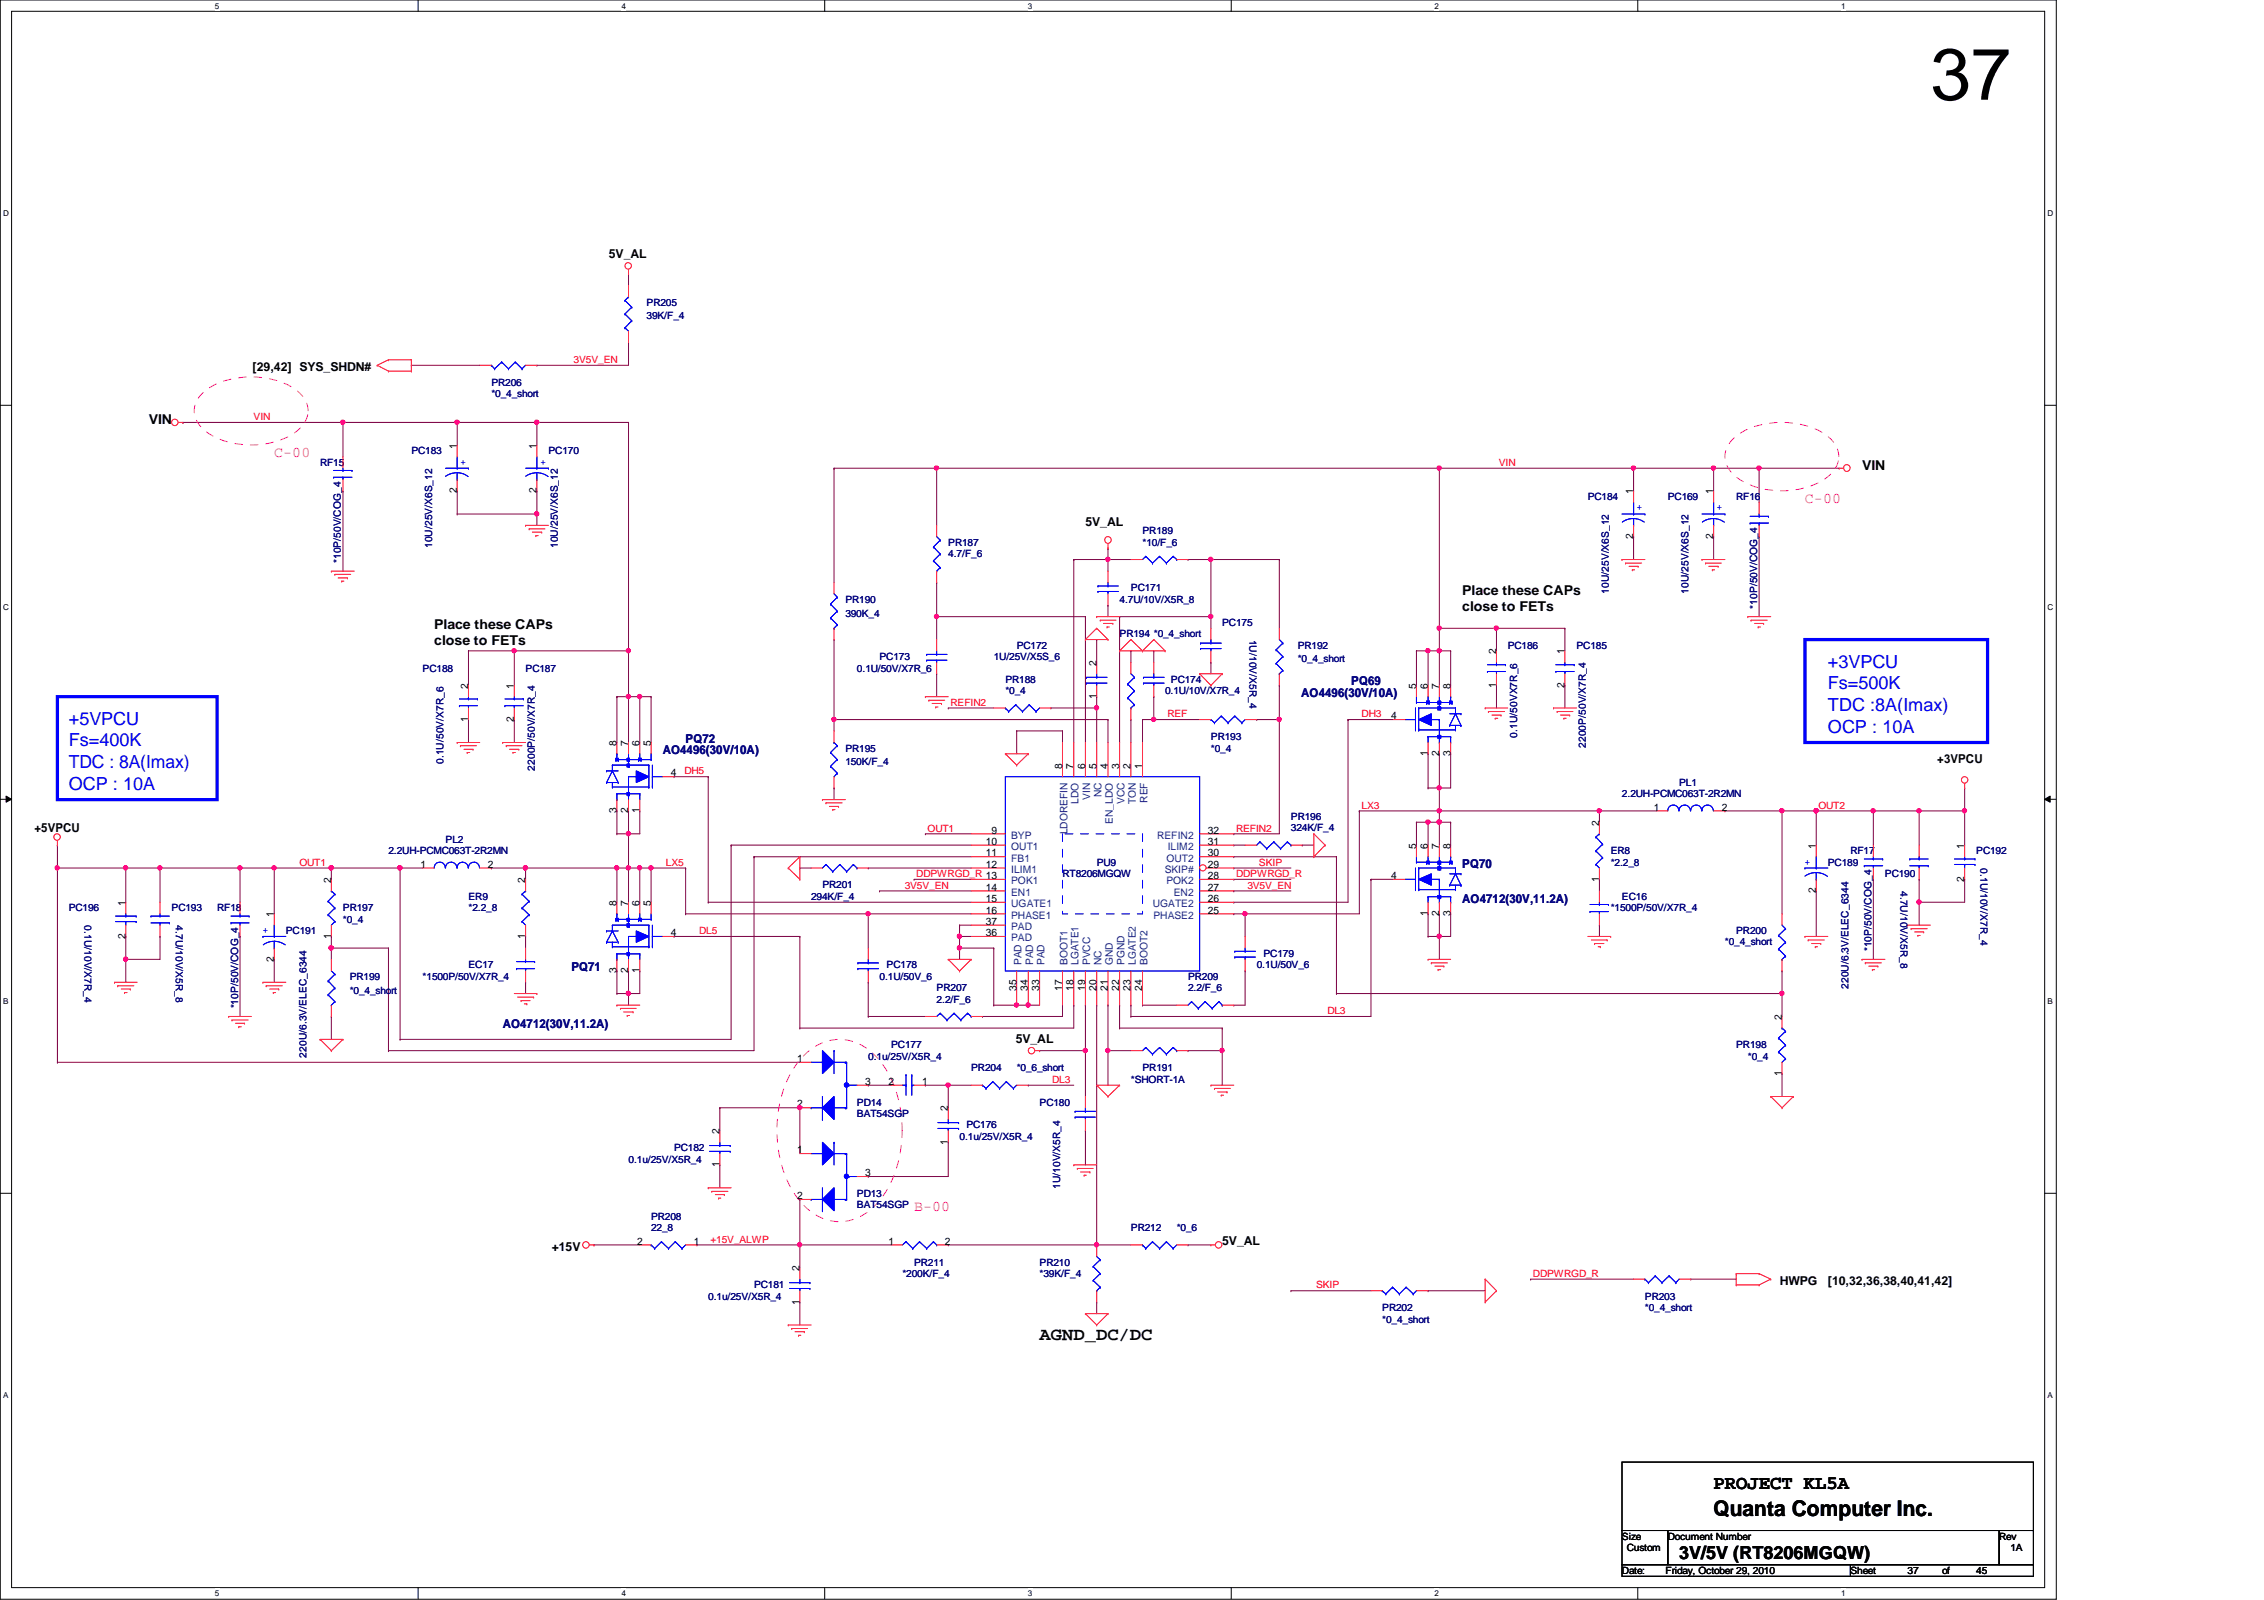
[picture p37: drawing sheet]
<svg xmlns="http://www.w3.org/2000/svg" width="297mm" height="210mm" viewBox="0 0 297 210" stroke-linecap="round" stroke-linejoin="round" font-family="sans-serif">
<defs><g id="words">
<text font-size="9.6" x="253.3" y="13.1">37</text>
<text font-size="2.8" x="224.8" y="198.9">Quanta Computer Inc.</text>
<text font-size="2.5" x="224.8" y="195.4">PROJECT KL5A</text>
<g font-size="2.4" fill="#00f">
<text x="239.8" y="87.6">+3VPCU</text>
<text x="9" y="95.1">+5VPCU</text>
<text x="239.8" y="90.4">Fs=500K</text>
<text x="239.8" y="93.3">TDC :8A(Imax)</text>
<text x="9" y="97.9">Fs=400K</text>
<text x="9" y="100.8">TDC : 8A(Imax)</text>
<text x="239.8" y="96.1">OCP : 10A</text>
<text x="9" y="103.6">OCP : 10A</text>
</g>
<g font-size="2.4">
<text x="136.4" y="175.8">AGND_DC/DC</text>
<text x="220.3" y="204.5">3V/5V (RT8206MGQW)</text>
</g>
<g font-size="1.9" fill="#f0f">
<text x="36" y="59.9">C-00</text>
<text x="236.8" y="66">C-00</text>
<text x="119.9" y="158.9">B-00</text>
</g>
<g font-size="1.8">
<text x="19.5" y="55.6">VIN</text>
<text x="244.3" y="61.6">VIN</text>
<text x="57" y="82.5">Place these CAPs</text>
<text x="191.9" y="78.1">Place these CAPs</text>
<text x="191.9" y="80.2">close to FETs</text>
<text x="57" y="84.7">close to FETs</text>
</g>
<g font-size="1.6">
<text x="79.9" y="33.9">5V_AL</text>
<text x="33.1" y="48.7">[29,42] SYS_SHDN#</text>
<text x="142.4" y="69">5V_AL</text>
<text x="254.2" y="100.1">+3VPCU</text>
<text x="4.5" y="109.1">+5VPCU</text>
<text x="133.3" y="136.8">5V_AL</text>
<text x="72.4" y="164.1">+15V</text>
<text x="160.4" y="163.4">5V_AL</text>
<text x="233.5" y="168.6">HWPG</text>
<text x="239.8" y="168.6">[10,32,36,38,40,41,42]</text>
</g>
<g font-size="1.6" fill="#000080">
<text x="177.3" y="89.9">PQ69</text>
<text x="170.7" y="91.4">AO4496(30V/10A)</text>
<text x="86.9" y="98.9">AO4496(30V/10A)</text>
<text x="90" y="97.4">PQ72</text>
<text x="191.9" y="113.9">PQ70</text>
<text x="191.9" y="118.4">AO4712(30V,11.2A)</text>
<text x="75" y="127.4">PQ71</text>
<text x="66" y="134.9">AO4712(30V,11.2A)</text>
</g>
<g font-size="1.4">
<text x="59.9" y="58.9" transform="rotate(-90 59.9 58.9)">1</text>
<text x="70.4" y="58.9" transform="rotate(-90 70.4 58.9)">1</text>
<text x="59.9" y="64.7" transform="rotate(-90 59.9 64.7)">2</text>
<text x="70.4" y="64.7" transform="rotate(-90 70.4 64.7)">2</text>
<text x="214.3" y="64.9" transform="rotate(-90 214.3 64.9)">1</text>
<text x="224.8" y="64.9" transform="rotate(-90 224.8 64.9)">1</text>
<text x="214.3" y="70.7" transform="rotate(-90 214.3 70.7)">2</text>
<text x="224.8" y="70.7" transform="rotate(-90 224.8 70.7)">2</text>
<text x="143.8" y="87.3" transform="rotate(-90 143.8 87.3)">2</text>
<text x="196.3" y="85.9" transform="rotate(-90 196.3 85.9)">2</text>
<text x="205.3" y="85.9" transform="rotate(-90 205.3 85.9)">1</text>
<text x="61.4" y="94.7" transform="rotate(-90 61.4 94.7)">1</text>
<text x="61.4" y="90.3" transform="rotate(-90 61.4 90.3)">2</text>
<text x="67.4" y="94.7" transform="rotate(-90 67.4 94.7)">2</text>
<text x="67.4" y="90.3" transform="rotate(-90 67.4 90.3)">1</text>
<text x="143.8" y="91.7" transform="rotate(-90 143.8 91.7)">1</text>
<text x="182.5" y="94.4">4</text>
<text x="185.8" y="90.3" transform="rotate(-90 185.8 90.3)">5</text>
<text x="187.3" y="90.3" transform="rotate(-90 187.3 90.3)">6</text>
<text x="188.8" y="90.3" transform="rotate(-90 188.8 90.3)">7</text>
<text x="190.3" y="90.3" transform="rotate(-90 190.3 90.3)">8</text>
<text x="196.3" y="90.2" transform="rotate(-90 196.3 90.2)">1</text>
<text x="205.3" y="90.2" transform="rotate(-90 205.3 90.2)">2</text>
<text x="80.9" y="97.8" transform="rotate(-90 80.9 97.8)">8</text>
<text x="82.4" y="97.8" transform="rotate(-90 82.4 97.8)">7</text>
<text x="83.9" y="97.8" transform="rotate(-90 83.9 97.8)">6</text>
<text x="85.4" y="97.8" transform="rotate(-90 85.4 97.8)">5</text>
<text x="88" y="101.9">4</text>
<text x="139.4" y="100.8" transform="rotate(-90 139.4 100.8)">8</text>
<text x="140.8" y="100.8" transform="rotate(-90 140.8 100.8)">7</text>
<text x="142.4" y="100.8" transform="rotate(-90 142.4 100.8)">6</text>
<text x="143.8" y="100.8" transform="rotate(-90 143.8 100.8)">5</text>
<text x="145.3" y="100.8" transform="rotate(-90 145.3 100.8)">4</text>
<text x="146.9" y="100.8" transform="rotate(-90 146.9 100.8)">3</text>
<text x="148.3" y="100.8" transform="rotate(-90 148.3 100.8)">2</text>
<text x="149.9" y="100.8" transform="rotate(-90 149.9 100.8)">1</text>
<text x="187.3" y="99.2" transform="rotate(-90 187.3 99.2)">1</text>
<text x="188.8" y="99.2" transform="rotate(-90 188.8 99.2)">2</text>
<text x="190.3" y="99.2" transform="rotate(-90 190.3 99.2)">3</text>
<text x="80.9" y="106.7" transform="rotate(-90 80.9 106.7)">3</text>
<text x="82.4" y="106.7" transform="rotate(-90 82.4 106.7)">2</text>
<text x="83.9" y="106.7" transform="rotate(-90 83.9 106.7)">1</text>
<text x="217" y="106.3">1</text>
<text x="225.9" y="106.3">2</text>
<text x="55.2" y="113.8">1</text>
<text x="64" y="113.8">2</text>
<text x="129.3" y="110.8">10</text>
<text x="129.3" y="112.4">11</text>
<text x="129.3" y="113.8">12</text>
<text x="130.1" y="109.3">9</text>
<text x="158.5" y="113.8">29</text>
<text x="158.5" y="112.4">30</text>
<text x="158.5" y="110.8">31</text>
<text x="158.5" y="109.3">32</text>
<text x="185.8" y="111.3" transform="rotate(-90 185.8 111.3)">5</text>
<text x="187.3" y="111.3" transform="rotate(-90 187.3 111.3)">6</text>
<text x="188.8" y="111.3" transform="rotate(-90 188.8 111.3)">7</text>
<text x="190.3" y="111.3" transform="rotate(-90 190.3 111.3)">8</text>
<text x="209.8" y="108.3" transform="rotate(-90 209.8 108.3)">2</text>
<text x="238.2" y="111.3" transform="rotate(-90 238.2 111.3)">1</text>
<text x="257.7" y="111.3" transform="rotate(-90 257.7 111.3)">1</text>
<text x="16.5" y="118.8" transform="rotate(-90 16.5 118.8)">1</text>
<text x="43.4" y="115.8" transform="rotate(-90 43.4 115.8)">2</text>
<text x="68.9" y="115.8" transform="rotate(-90 68.9 115.8)">2</text>
<text x="80.9" y="118.8" transform="rotate(-90 80.9 118.8)">8</text>
<text x="82.4" y="118.8" transform="rotate(-90 82.4 118.8)">7</text>
<text x="83.9" y="118.8" transform="rotate(-90 83.9 118.8)">6</text>
<text x="85.4" y="118.8" transform="rotate(-90 85.4 118.8)">5</text>
<text x="129.3" y="116.8">14</text>
<text x="129.3" y="118.3">15</text>
<text x="129.3" y="119.8">16</text>
<text x="158.5" y="119.8">25</text>
<text x="158.5" y="118.3">26</text>
<text x="158.5" y="116.8">27</text>
<text x="158.5" y="115.3">28</text>
<text x="182.5" y="115.3">4</text>
<text x="209.8" y="115.7" transform="rotate(-90 209.8 115.7)">1</text>
<text x="238.2" y="117.2" transform="rotate(-90 238.2 117.2)">2</text>
<text x="257.7" y="115.7" transform="rotate(-90 257.7 115.7)">2</text>
<text x="16.5" y="123.2" transform="rotate(-90 16.5 123.2)">2</text>
<text x="35.9" y="120.3" transform="rotate(-90 35.9 120.3)">1</text>
<text x="43.4" y="123.2" transform="rotate(-90 43.4 123.2)">1</text>
<text x="68.9" y="123.2" transform="rotate(-90 68.9 123.2)">1</text>
<text x="88" y="122.8">4</text>
<text x="129.3" y="122.8">36</text>
<text x="129.3" y="121.3">37</text>
<text x="187.3" y="120.2" transform="rotate(-90 187.3 120.2)">1</text>
<text x="188.8" y="120.2" transform="rotate(-90 188.8 120.2)">2</text>
<text x="190.3" y="120.2" transform="rotate(-90 190.3 120.2)">3</text>
<text x="35.9" y="126.2" transform="rotate(-90 35.9 126.2)">2</text>
<text x="80.9" y="127.7" transform="rotate(-90 80.9 127.7)">3</text>
<text x="82.4" y="127.7" transform="rotate(-90 82.4 127.7)">2</text>
<text x="83.9" y="127.7" transform="rotate(-90 83.9 127.7)">1</text>
<text x="133.3" y="130" transform="rotate(-90 133.3 130)">35</text>
<text x="134.9" y="130" transform="rotate(-90 134.9 130)">34</text>
<text x="136.4" y="130" transform="rotate(-90 136.4 130)">33</text>
<text x="139.4" y="130" transform="rotate(-90 139.4 130)">17</text>
<text x="140.8" y="130" transform="rotate(-90 140.8 130)">18</text>
<text x="142.4" y="130" transform="rotate(-90 142.4 130)">19</text>
<text x="143.8" y="130" transform="rotate(-90 143.8 130)">20</text>
<text x="145.3" y="130" transform="rotate(-90 145.3 130)">21</text>
<text x="146.9" y="130" transform="rotate(-90 146.9 130)">22</text>
<text x="148.3" y="130" transform="rotate(-90 148.3 130)">23</text>
<text x="149.9" y="130" transform="rotate(-90 149.9 130)">24</text>
<text x="233.8" y="133.8" transform="rotate(-90 233.8 133.8)">2</text>
<text x="104.6" y="139.3">1</text>
<text x="113.5" y="142.3">3</text>
<text x="116.6" y="142.3">2</text>
<text x="121" y="142.3">1</text>
<text x="233.8" y="141.2" transform="rotate(-90 233.8 141.2)">1</text>
<text x="94.4" y="148.8" transform="rotate(-90 94.4 148.8)">2</text>
<text x="104.6" y="145.3">2</text>
<text x="124.4" y="145.8" transform="rotate(-90 124.4 145.8)">2</text>
<text x="94.4" y="153.2" transform="rotate(-90 94.4 153.2)">1</text>
<text x="104.6" y="151.3">1</text>
<text x="113.5" y="154.3">3</text>
<text x="124.4" y="150.2" transform="rotate(-90 124.4 150.2)">1</text>
<text x="104.6" y="157.3">2</text>
<text x="83.6" y="163.3">2</text>
<text x="91" y="163.3">1</text>
<text x="104.9" y="166.8" transform="rotate(-90 104.9 166.8)">2</text>
<text x="116.6" y="163.3">1</text>
<text x="123.9" y="163.3">2</text>
<text x="104.9" y="171.2" transform="rotate(-90 104.9 171.2)">1</text>
</g>
<g font-size="1.4" fill="#004080">
<text x="141.5" y="105.5" transform="rotate(-90 141.5 105.5)">LDO</text>
<text x="143" y="104.9" transform="rotate(-90 143 104.9)">VIN</text>
<text x="144.5" y="104.6" transform="rotate(-90 144.5 104.6)">NC</text>
<text x="147.5" y="105.5" transform="rotate(-90 147.5 105.5)">VCC</text>
<text x="149" y="105.5" transform="rotate(-90 149 105.5)">TON</text>
<text x="150.5" y="105.3" transform="rotate(-90 150.5 105.3)">REF</text>
<text x="132.7" y="110">BYP</text>
<text x="132.7" y="111.5">OUT1</text>
<text x="132.7" y="113">FB1</text>
<text x="140" y="109.5" transform="rotate(-90 140 109.5)">LDOREFIN</text>
<text x="146" y="108.1" transform="rotate(-90 146 108.1)">EN_LDO</text>
<text x="151.8" y="110">REFIN2</text>
<text x="153" y="113">OUT2</text>
<text x="153.2" y="111.5">ILIM2</text>
<text x="132.7" y="114.5">ILIM1</text>
<text x="132.7" y="116">POK1</text>
<text x="132.7" y="117.5">EN1</text>
<text x="132.7" y="119">UGATE1</text>
<text x="151.3" y="119">UGATE2</text>
<text x="152.8" y="114.5">SKIP#</text>
<text x="153" y="116">POK2</text>
<text x="154" y="117.5">EN2</text>
<text x="132.7" y="120.5">PHASE1</text>
<text x="132.7" y="123.5">PAD</text>
<text x="132.7" y="122">PAD</text>
<text x="151.3" y="120.5">PHASE2</text>
<text x="134" y="126.6" transform="rotate(-90 134 126.6)">PAD</text>
<text x="135.5" y="126.6" transform="rotate(-90 135.5 126.6)">PAD</text>
<text x="137" y="126.6" transform="rotate(-90 137 126.6)">PAD</text>
<text x="140" y="126.6" transform="rotate(-90 140 126.6)">BOOT1</text>
<text x="141.5" y="126.6" transform="rotate(-90 141.5 126.6)">LGATE1</text>
<text x="143" y="126.6" transform="rotate(-90 143 126.6)">PVCC</text>
<text x="144.5" y="126.6" transform="rotate(-90 144.5 126.6)">NC</text>
<text x="146" y="126.6" transform="rotate(-90 146 126.6)">GND</text>
<text x="147.5" y="126.6" transform="rotate(-90 147.5 126.6)">PGND</text>
<text x="149" y="126.6" transform="rotate(-90 149 126.6)">LGATE2</text>
<text x="150.5" y="126.6" transform="rotate(-90 150.5 126.6)">BOOT2</text>
</g>
<g font-size="1.3" fill="#000080">
<text x="84.8" y="40.1">PR205</text>
<text x="84.8" y="41.9">39K/F_4</text>
<text x="64.5" y="50.6">PR206</text>
<text x="64.5" y="52.1">*0_4_short</text>
<text x="54" y="59.6">PC183</text>
<text x="72" y="59.6">PC170</text>
<text x="42" y="61.1">RF15</text>
<text x="208.3" y="65.6">PC184</text>
<text x="218.8" y="65.6">PC169</text>
<text x="227.8" y="65.6">RF16</text>
<text x="56.7" y="71.9" transform="rotate(-90 56.7 71.9)">10U/25V/X6S_12</text>
<text x="73.2" y="71.9" transform="rotate(-90 73.2 71.9)">10U/25V/X6S_12</text>
<text x="124.4" y="71.6">PR187</text>
<text x="149.9" y="70.1">PR189</text>
<text x="149.9" y="71.6">*10/F_6</text>
<text x="44.7" y="73.9" transform="rotate(-90 44.7 73.9)">*10P/50V/COG_4</text>
<text x="124.4" y="73.1">4.7/F_6</text>
<text x="148.4" y="77.6">PC171</text>
<text x="211.1" y="77.9" transform="rotate(-90 211.1 77.9)">10U/25V/X6S_12</text>
<text x="221.5" y="77.9" transform="rotate(-90 221.5 77.9)">10U/25V/X6S_12</text>
<text x="110.9" y="79.1">PR190</text>
<text x="110.9" y="80.9">390K_4</text>
<text x="146.9" y="83.6">PR194 *0_4_short</text>
<text x="146.9" y="79.1">4.7U/10V/X5R_8</text>
<text x="160.4" y="82.1">PC175</text>
<text x="164" y="83.9" transform="rotate(90 164 83.9)">1U/10V/X5R_4</text>
<text x="230.5" y="79.8" transform="rotate(-90 230.5 79.8)">*10P/50V/COG_4</text>
<text x="55.5" y="88.1">PC188</text>
<text x="69" y="88.1">PC187</text>
<text x="112.4" y="88.1">0.1U/50V/X7R_6</text>
<text x="115.4" y="86.6">PC173</text>
<text x="130.4" y="86.6">1U/25V/X5S_6</text>
<text x="131.9" y="89.6">PR188</text>
<text x="133.4" y="85.1">PC172</text>
<text x="153.6" y="89.6">PC174</text>
<text x="170.3" y="85.1">PR192</text>
<text x="170.3" y="86.9">*0_4_short</text>
<text x="197.8" y="85.1">PC186</text>
<text x="206.8" y="85.1">PC185</text>
<text x="131.9" y="91.1">*0_4</text>
<text x="152.9" y="91.1">0.1U/10V/X7R_4</text>
<text x="58.2" y="100.2" transform="rotate(-90 58.2 100.2)">0.1U/50V/X7R_6</text>
<text x="70.2" y="101.1" transform="rotate(-90 70.2 101.1)">2200P/50V/X7R_4</text>
<text x="110.9" y="98.6">PR195</text>
<text x="110.9" y="100.4">150K/F_4</text>
<text x="158.9" y="97.1">PR193</text>
<text x="158.9" y="98.6">*0_4</text>
<text x="199" y="96.8" transform="rotate(-90 199 96.8)">0.1U/50VX7R_6</text>
<text x="208.1" y="98.1" transform="rotate(-90 208.1 98.1)">2200P/50V/X7R_4</text>
<text x="169.4" y="107.6">PR196</text>
<text x="212.8" y="104.6">2.2UH-PCMC063T-2R2MN</text>
<text x="220.3" y="103.1">PL1</text>
<text x="51" y="112.1">2.2UH-PCMC063T-2R2MN</text>
<text x="58.5" y="110.6">PL2</text>
<text x="143.9" y="113.6">PU9</text>
<text x="169.4" y="109.1">324K/F_4</text>
<text x="211.3" y="112.1">ER8</text>
<text x="211.3" y="113.6">*2.2_8</text>
<text x="239.8" y="113.6">PC189</text>
<text x="242.8" y="112.1">RF17</text>
<text x="259.3" y="112.1">PC192</text>
<text x="259.8" y="113.9" transform="rotate(90 259.8 113.9)">0.1U/10V/X7R_4</text>
<text x="9" y="119.5">PC196</text>
<text x="22.5" y="119.5">PC193</text>
<text x="28.5" y="119.5">RF18</text>
<text x="45" y="119.5">PR197</text>
<text x="61.5" y="118.1">ER9</text>
<text x="61.5" y="119.5">*2.2_8</text>
<text x="106.4" y="118.1">294K/F_4</text>
<text x="107.9" y="116.5">PR201</text>
<text x="139.4" y="115.1">RT8206MGQW</text>
<text x="211.3" y="119.5">*1500P/50V/X7R_4</text>
<text x="212.8" y="118.1">EC16</text>
<text x="247.3" y="115.1">PC190</text>
<text x="249.3" y="116.9" transform="rotate(90 249.3 116.9)">4.7U/10V/X5R_8</text>
<text x="11.1" y="121.4" transform="rotate(90 11.1 121.4)">0.1U/10V/X7R_4</text>
<text x="23.1" y="121.4" transform="rotate(90 23.1 121.4)">4.7U/10V/X5R_8</text>
<text x="37.5" y="122.6">PC191</text>
<text x="45" y="121.1">*0_4</text>
<text x="165.8" y="125.6">PC179</text>
<text x="226.3" y="124">*0_4_short</text>
<text x="227.8" y="122.6">PR200</text>
<text x="245.5" y="124.8" transform="rotate(-90 245.5 124.8)">*10P/50V/COG_4</text>
<text x="45.9" y="128.6">PR199</text>
<text x="45.9" y="130.3">*0_4_short</text>
<text x="55.5" y="128.6">*1500P/50V/X7R_4</text>
<text x="61.5" y="127">EC17</text>
<text x="115.4" y="128.6">0.1U/50V_6</text>
<text x="116.3" y="127">PC178</text>
<text x="122.9" y="130">PR207</text>
<text x="122.9" y="131.5">2.2/F_6</text>
<text x="155.9" y="128.6">PR209</text>
<text x="155.9" y="130">2.2/F_6</text>
<text x="164.9" y="127">0.1U/50V_6</text>
<text x="242.5" y="129.8" transform="rotate(-90 242.5 129.8)">220U/6.3V/ELEC_6344</text>
<text x="31.2" y="132.3" transform="rotate(-90 31.2 132.3)">*10P/50V/COG_4</text>
<text x="116.9" y="137.5">PC177</text>
<text x="227.8" y="137.5">PR198</text>
<text x="40.2" y="138.8" transform="rotate(-90 40.2 138.8)">220U/6.3V/ELEC_6344</text>
<text x="113.9" y="139">0.1u/25V/X5R_4</text>
<text x="127.4" y="140.5">PR204</text>
<text x="133.4" y="140.5">*0_6_short</text>
<text x="148.4" y="142">*SHORT-1A</text>
<text x="149.9" y="140.5">PR191</text>
<text x="229.3" y="139">*0_4</text>
<text x="112.4" y="145">PD14</text>
<text x="112.4" y="146.5">BAT54SGP</text>
<text x="125.9" y="149.5">0.1u/25V/X5R_4</text>
<text x="126.8" y="148">PC176</text>
<text x="136.4" y="145">PC180</text>
<text x="82.5" y="152.5">0.1u/25V/X5R_4</text>
<text x="88.4" y="151">PC182</text>
<text x="139.1" y="156" transform="rotate(-90 139.1 156)">1U/10V/X5R_4</text>
<text x="85.4" y="160">PR208</text>
<text x="85.4" y="161.5">22_8</text>
<text x="112.4" y="157">PD13</text>
<text x="112.4" y="158.5">BAT54SGP</text>
<text x="148.4" y="161.5">PR212</text>
<text x="154.4" y="161.5">*0_6</text>
<text x="118.4" y="167.5">*200K/F_4</text>
<text x="119.9" y="166">PR211</text>
<text x="136.4" y="166">PR210</text>
<text x="136.4" y="167.5">*39K/F_4</text>
<text x="92.9" y="170.5">0.1u/25V/X5R_4</text>
<text x="98.9" y="169">PC181</text>
<text x="181.4" y="172">PR202</text>
<text x="181.4" y="173.5">*0_4_short</text>
<text x="215.8" y="170.5">PR203</text>
<text x="215.8" y="172">*0_4_short</text>
</g>
<g font-size="1.3" fill="#f00">
<text x="75.3" y="47.6">3V5V_EN</text>
<text x="33.3" y="55.1">VIN</text>
<text x="196.6" y="61.1">VIN</text>
<text x="124.7" y="92.6">REFIN2</text>
<text x="153.2" y="94.1">REF</text>
<text x="178.6" y="94.1">DH3</text>
<text x="89.8" y="101.6">DH5</text>
<text x="178.6" y="106.1">LX3</text>
<text x="238.6" y="106.1">OUT2</text>
<text x="39.3" y="113.6">OUT1</text>
<text x="87.4" y="113.6">LX5</text>
<text x="121.7" y="109.1">OUT1</text>
<text x="162.2" y="109.1">REFIN2</text>
<text x="165.2" y="113.6">SKIP</text>
<text x="118.7" y="116.6">3V5V_EN</text>
<text x="120.2" y="115.1">DDPWRGD_R 13</text>
<text x="162.2" y="115.1">DDPWRGD_R</text>
<text x="163.7" y="116.6">3V5V_EN</text>
<text x="91.7" y="122.6">DL5</text>
<text x="174.2" y="133.1">DL3</text>
<text x="138" y="142.1">DL3</text>
<text x="93.2" y="163">+15V_ALWP</text>
<text x="201.1" y="167.5">DDPWRGD_R</text>
<text x="172.7" y="169">SKIP</text>
</g>
<g font-size="1.3" fill="#00f">
<text x="60.4" y="61">+</text>
<text x="70.9" y="61">+</text>
<text x="214.8" y="67">+</text>
<text x="225.3" y="67">+</text>
<text x="236.8" y="113.5">+</text>
<text x="34.5" y="122.4">+</text>
</g>
<g font-size="1.3">
<text x="212.8" y="202">Size</text>
<text x="213.4" y="203.5">Custom</text>
<text x="218.8" y="202">Document Number</text>
<text x="262.3" y="202">Rev</text>
<text x="263.8" y="203.5">1A</text>
<text x="212.8" y="206.5">Date:</text>
<text x="218.5" y="206.5">Friday, October 29, 2010</text>
<text x="242.8" y="206.5">Sheet</text>
<text x="250.3" y="206.5">37</text>
<text x="254.8" y="206.5">of</text>
<text x="259.3" y="206.5">45</text>
</g>
<g font-size="1.1">
<text x="28.2" y="1.1">5</text>
<text x="81.5" y="1.1">4</text>
<text x="134.9" y="1.1">3</text>
<text x="188.2" y="1.1">2</text>
<text x="241.6" y="1.1">1</text>
<text x=".4" y="28.3">D</text>
<text x="268.6" y="28.3">D</text>
<text x=".4" y="80">C</text>
<text x="268.6" y="80">C</text>
<text x=".4" y="131.7">B</text>
<text x="268.6" y="131.7">B</text>
<text x=".4" y="183.3">A</text>
<text x="268.6" y="183.3">A</text>
<text x="28.2" y="209.4">5</text>
<text x="81.5" y="209.4">4</text>
<text x="134.9" y="209.4">3</text>
<text x="188.2" y="209.4">2</text>
<text x="241.6" y="209.4">1</text>
</g>
</g></defs>
<path d="M0 0h269.8v209.8h-269.8zM1.5 1.5h266.8v206.8h-266.8z" fill="none" stroke="#000" stroke-width=".13"/>
<g fill="#fff">
<path d="M28.2 .2h.6v1.2h-.6z"/>
<path d="M28.2 208.4h.6v1.2h-.6z"/>
</g>
<path d="M54.9 0v1.5M54.9 208.3v1.5" fill="none" stroke="#000" stroke-width=".13"/>
<g fill="#fff">
<path d="M81.5 .2h.6v1.2h-.6z"/>
<path d="M81.5 208.4h.6v1.2h-.6z"/>
</g>
<path d="M108.2 0v1.5M108.2 208.3v1.5" fill="none" stroke="#000" stroke-width=".13"/>
<g fill="#fff">
<path d="M134.9 .2h.6v1.2h-.6z"/>
<path d="M134.9 208.4h.6v1.2h-.6z"/>
</g>
<path d="M161.5 0v1.5M161.5 208.3v1.5" fill="none" stroke="#000" stroke-width=".13"/>
<g fill="#fff">
<path d="M188.2 .2h.6v1.2h-.6z"/>
<path d="M188.2 208.4h.6v1.2h-.6z"/>
</g>
<path d="M214.9 0v1.5M214.9 208.3v1.5" fill="none" stroke="#000" stroke-width=".13"/>
<g fill="#fff">
<path d="M241.6 .2h.5v1.2h-.5z"/>
<path d="M241.6 208.4h.5v1.2h-.5z"/>
<path d="M.4 27.3h.8v1.2h-.8z"/>
<path d="M268.6 27.3h.8v1.2h-.8z"/>
<path d="M.4 79h.8v1.2h-.8z"/>
<path d="M268.6 79h.8v1.2h-.8z"/>
</g>
<path d="M0 53.2h1.5M268.3 53.2h1.4" fill="none" stroke="#000" stroke-width=".13"/>
<g fill="#fff">
<path d="M.4 130.7h.7v1.2h-.7z"/>
<path d="M268.6 130.7h.8v1.2h-.8z"/>
</g>
<path d="M0 104.9h1.5M.8 104.4l.7 .5-.7 .3zM268.3 104.9l.7-.5v.8zM268.3 104.9h1.4" fill="none" stroke="#000" stroke-width=".13"/>
<path d="M.8 104.4l.7 .5-.7 .3zM268.3 104.9l.7-.5v.8z" fill="#000"/>
<g fill="#fff">
<path d="M.4 182.4h.7v1.2h-.7z"/>
<path d="M268.6 182.4h.8v1.2h-.8z"/>
</g>
<path d="M0 156.5h1.5M268.3 156.5h1.4" fill="none" stroke="#000" stroke-width=".13"/>
<path d="M187.4 119.9h.1M187.4 119.9v3M188.8 122.9h.1M188.8 122.9v3" fill="none" stroke="#800040" stroke-width=".13"/>
<circle cx="188.8" cy="122.8" r=".29" fill="#f0f"/>
<circle cx="188.8" cy="122.8" r=".29" fill="none" stroke="#f0f" stroke-width=".13"/>
<path d="M214.3 61.4h.1M214.3 61.4h10.5M224.8 61.4h.1M224.8 61.4v3" fill="none" stroke="#800040" stroke-width=".13"/>
<circle cx="224.8" cy="61.4" r=".29" fill="#f0f"/>
<circle cx="224.8" cy="61.4" r=".29" fill="none" stroke="#f0f" stroke-width=".13"/>
<g fill="none" stroke="#800040" stroke-width=".13">
<path d="M187.4 98.9h.1M187.4 98.9v4.5M179.9 115.4h.1M179.9 115.4h2.9M187.4 103.4h.1M187.4 107.9h.1M187.4 107.9v3M187.4 103.4h1.4M187.4 107.9h2.9M188.8 107.9h.1M190.3 119.9h.1M190.3 119.9v3h-1.5"/>
<path d="M238.3 116.9h.1M238.3 116.9v6M188.8 122.9h.1"/>
</g>
<circle cx="188.8" cy="107.8" r=".29" fill="#f0f"/>
<circle cx="188.8" cy="107.8" r=".29" fill="none" stroke="#f0f" stroke-width=".13"/>
<circle cx="187.3" cy="107.8" r=".29" fill="#f0f"/>
<circle cx="187.3" cy="107.8" r=".29" fill="none" stroke="#f0f" stroke-width=".13"/>
<path d="M224.8 70.4h.1M224.8 70.4v3M188.8 107.9h.1M188.8 107.9v3" fill="none" stroke="#800040" stroke-width=".13"/>
<circle cx="188.8" cy="107.8" r=".29" fill="#f0f"/>
<circle cx="188.8" cy="107.8" r=".29" fill="none" stroke="#f0f" stroke-width=".13"/>
<path d="M43.5 113.9h.1M43.5 113.9h9" fill="none" stroke="#800040" stroke-width=".13"/>
<circle cx="43.4" cy="113.9" r=".29" fill="#f0f"/>
<circle cx="43.4" cy="113.9" r=".29" fill="none" stroke="#f0f" stroke-width=".13"/>
<g fill="none" stroke="#800040" stroke-width=".13">
<path d="M60 55.4h.1M60 55.4v3M70.4 55.4h.1M70.4 55.4v3M61.5 94.4h.1M61.5 85.4h.1M61.5 85.4v4.5M61.5 94.4v3M67.5 85.4h.1M67.5 94.4h.1M67.5 85.4v4.5M67.5 94.4v3"/>
<path d="M109.4 83.9h.1M109.4 83.9v10.5M122.9 88.4h.1M122.9 88.4v3M142.4 80.9h.1M142.4 80.9v16.5M143.9 91.4h.1M143.9 91.4v1.5M43.5 113.9h.1M43.5 113.9v1.5M88.4 101.9h.1M88.4 101.9h4.5"/>
<path d="M209.8 106.4h.1M209.8 106.4h7.5M69 122.9h.1M69 128.9h.1M69 122.9v1.5M69 128.9v1.4M155.9 137.8h.1M155.9 137.8h4.5M233.8 127.4h.1M233.8 127.4v2.9"/>
</g>
<circle cx="109.4" cy="94.4" r=".29" fill="#f0f"/>
<circle cx="109.4" cy="94.4" r=".29" fill="none" stroke="#f0f" stroke-width=".13"/>
<path d="M178.3 106.4h.1M178.3 106.4h10.5M251.8 115.4h.1M251.8 118.4h.1M251.8 115.4v6M257.8 103.4h.1M257.8 103.4v3M51 137.8h.1M51 124.4h.1M51 137.8h47.9M51 124.4v13.4" fill="none" stroke="#800040" stroke-width=".13"/>
<circle cx="251.8" cy="118.3" r=".29" fill="#f0f"/>
<circle cx="251.8" cy="118.3" r=".29" fill="none" stroke="#f0f" stroke-width=".13"/>
<path d="M257.8 106.4h.1M257.8 106.4v4.5" fill="none" stroke="#800040" stroke-width=".13"/>
<circle cx="257.7" cy="106.4" r=".29" fill="#f0f"/>
<circle cx="257.7" cy="106.4" r=".29" fill="none" stroke="#f0f" stroke-width=".13"/>
<path d="M245.8 106.4h.1M245.8 106.4h6M251.8 118.4h.1M251.8 106.4h.1M251.8 106.4v4.5M257.8 115.4h.1M257.8 115.4v3h-6" fill="none" stroke="#800040" stroke-width=".13"/>
<circle cx="245.8" cy="106.4" r=".29" fill="#f0f"/>
<circle cx="245.8" cy="106.4" r=".29" fill="none" stroke="#f0f" stroke-width=".13"/>
<path d="M137.9 92.9h.1M137.9 92.9h6" fill="none" stroke="#800040" stroke-width=".13"/>
<circle cx="143.9" cy="92.9" r=".29" fill="#f0f"/>
<circle cx="143.9" cy="92.9" r=".29" fill="none" stroke="#f0f" stroke-width=".13"/>
<g fill="none" stroke="#800040" stroke-width=".13">
<path d="M158.9 73.4h.1M158.9 73.4h8.9M143.9 83.9h.1M143.9 92.9h.1M143.9 83.9v3M143.9 92.9v4.5M149.9 94.4h.1M149.9 94.4h7.5M151.4 94.4h.1M251.8 106.4h.1M251.8 106.4h6M80.9 130.3h.1"/>
<path d="M82.5 127.4h.1M82.5 127.4v2.9h-1.6M233.8 130.3h.1M233.8 130.3v3"/>
</g>
<circle cx="251.8" cy="106.4" r=".29" fill="#f0f"/>
<circle cx="251.8" cy="106.4" r=".29" fill="none" stroke="#f0f" stroke-width=".13"/>
<path d="M209.8 106.4h.1M209.8 106.4v1.5M238.3 106.4h.1M238.3 106.4v4.5M143.9 131.9h.1M143.9 131.9v31.4h-19.5M233.8 140.8h.1M233.8 140.8v3M124.4 163.3h.1" fill="none" stroke="#800040" stroke-width=".13"/>
<circle cx="143.9" cy="163.3" r=".29" fill="#f0f"/>
<circle cx="143.9" cy="163.3" r=".29" fill="none" stroke="#f0f" stroke-width=".13"/>
<path d="M104.9 163.3h.1M104.9 163.3h12" fill="none" stroke="#800040" stroke-width=".13"/>
<circle cx="104.9" cy="163.3" r=".29" fill="#f0f"/>
<circle cx="104.9" cy="163.3" r=".29" fill="none" stroke="#f0f" stroke-width=".13"/>
<path d="M188.8 106.4h.1M188.8 106.4h21M104.9 170.8h.1M104.9 170.8v3M143.9 170.8h.1M143.9 170.8v1.5" fill="none" stroke="#800040" stroke-width=".13"/>
<circle cx="209.8" cy="106.4" r=".29" fill="#f0f"/>
<circle cx="209.8" cy="106.4" r=".29" fill="none" stroke="#f0f" stroke-width=".13"/>
<circle cx="188.8" cy="106.4" r=".29" fill="#f0f"/>
<circle cx="188.8" cy="106.4" r=".29" fill="none" stroke="#f0f" stroke-width=".13"/>
<g fill="none" stroke="#800040" stroke-width=".13">
<path d="M124.4 92.9h.1M124.4 92.9h6M164.9 94.4h.1M164.9 94.4h2.9M21 113.9h.1M21 113.9v4.5M36 113.9h.1M36 113.9v6M80.9 127.4h.1M80.9 127.4v2.9M82.5 130.3h.1M83.9 127.4h.1"/>
<path d="M83.9 127.4v2.9h-1.4M91.4 163.3h.1M91.4 163.3h13.5M104.9 163.3h.1M104.9 163.3v3"/>
</g>
<circle cx="35.9" cy="113.9" r=".29" fill="#f0f"/>
<circle cx="35.9" cy="113.9" r=".29" fill="none" stroke="#f0f" stroke-width=".13"/>
<path d="M36 113.9h.1M36 113.9h7.5" fill="none" stroke="#800040" stroke-width=".13"/>
<circle cx="43.4" cy="113.9" r=".29" fill="#f0f"/>
<circle cx="43.4" cy="113.9" r=".29" fill="none" stroke="#f0f" stroke-width=".13"/>
<path d="M16.5 125.9h.1M16.5 125.9v3M16.5 125.9h4.5M36 125.9h.1M36 125.9v3" fill="none" stroke="#800040" stroke-width=".13"/>
<circle cx="16.5" cy="125.8" r=".29" fill="#f0f"/>
<circle cx="16.5" cy="125.8" r=".29" fill="none" stroke="#f0f" stroke-width=".13"/>
<path d="M16.5 113.9h.1M16.5 113.9v4.5M16.5 113.9h4.5M21 122.9h.1M21 122.9v3" fill="none" stroke="#800040" stroke-width=".13"/>
<circle cx="16.5" cy="113.9" r=".29" fill="#f0f"/>
<circle cx="16.5" cy="113.9" r=".29" fill="none" stroke="#f0f" stroke-width=".13"/>
<g fill="none" stroke="#800040" stroke-width=".13">
<path d="M176.9 94.4h.1M176.9 94.4v24M52.5 113.9h.1M52.5 113.9h3M69 113.9h.1M69 113.9v1.5M170.9 110.9h.1M170.9 110.9h1.5M179.9 115.4h.1M179.9 115.4v17.9M185.8 107.9h.1M185.8 107.9v3"/>
<path d="M16.5 122.9h.1M16.5 122.9v3M104.9 134.9h.1M104.9 134.9h36M143.9 163.3h.1M143.9 163.3h4.5M200.8 167.8h.1M200.8 167.8h13.5"/>
</g>
<circle cx="52.5" cy="113.9" r=".29" fill="#f0f"/>
<circle cx="52.5" cy="113.9" r=".29" fill="none" stroke="#f0f" stroke-width=".13"/>
<path d="M145.4 73.4h.1M145.4 73.4h3M209.8 115.4h.1M209.8 115.4v1.5M145.4 137.8h.1M145.4 137.8h3M209.8 121.4h.1M209.8 121.4v1.5" fill="none" stroke="#800040" stroke-width=".13"/>
<circle cx="145.3" cy="137.8" r=".29" fill="#f0f"/>
<circle cx="145.3" cy="137.8" r=".29" fill="none" stroke="#f0f" stroke-width=".13"/>
<path d="M151.4 91.4h.1M151.4 91.4v3M145.4 131.9h.1M145.4 131.9v5.9" fill="none" stroke="#800040" stroke-width=".13"/>
<circle cx="151.3" cy="94.4" r=".29" fill="#f0f"/>
<circle cx="151.3" cy="94.4" r=".29" fill="none" stroke="#f0f" stroke-width=".13"/>
<path d="M125.9 124.4h.1M125.9 124.4h4.5" fill="none" stroke="#800040" stroke-width=".13"/>
<circle cx="125.9" cy="124.3" r=".29" fill="#f0f"/>
<circle cx="125.9" cy="124.3" r=".29" fill="none" stroke="#f0f" stroke-width=".13"/>
<path d="M160.4 137.8h.1M160.4 137.8v4.6" fill="none" stroke="#800040" stroke-width=".13"/>
<circle cx="160.3" cy="137.8" r=".29" fill="#f0f"/>
<circle cx="160.3" cy="137.8" r=".29" fill="none" stroke="#f0f" stroke-width=".13"/>
<g fill="none" stroke="#800040" stroke-width=".13">
<path d="M214.3 70.4h.1M214.3 70.4v3M109.4 94.4h.1M109.4 94.4v1.5M188.8 82.4h.1M188.8 82.4h7.5M196.3 89.9h.1M196.3 82.4h.1M196.3 82.4v3M196.3 89.9v3M205.3 82.4h.1M205.3 89.9h.1"/>
<path d="M205.3 82.4v3M205.3 89.9v3M109.4 103.4h.1M109.4 103.4v1.5M140.9 131.9h.1M140.9 131.9v3"/>
</g>
<circle cx="196.3" cy="82.4" r=".29" fill="#f0f"/>
<circle cx="196.3" cy="82.4" r=".29" fill="none" stroke="#f0f" stroke-width=".13"/>
<path d="M188.8 61.4h.1M188.8 61.4v21M188.8 61.4h25.5M196.3 82.4h.1M196.3 82.4h9M130.4 124.4h.1M130.4 124.4v7.5" fill="none" stroke="#800040" stroke-width=".13"/>
<circle cx="214.3" cy="61.4" r=".29" fill="#f0f"/>
<circle cx="214.3" cy="61.4" r=".29" fill="none" stroke="#f0f" stroke-width=".13"/>
<circle cx="188.8" cy="61.4" r=".29" fill="#f0f"/>
<circle cx="188.8" cy="61.4" r=".29" fill="none" stroke="#f0f" stroke-width=".13"/>
<path d="M214.3 61.4h.1M214.3 61.4v3M145.4 94.4h.1M145.4 94.4v3M188.8 103.4h.1M188.8 103.4v3" fill="none" stroke="#800040" stroke-width=".13"/>
<circle cx="188.8" cy="103.4" r=".29" fill="#f0f"/>
<circle cx="188.8" cy="103.4" r=".29" fill="none" stroke="#f0f" stroke-width=".13"/>
<path d="M133.4 95.9h.1M133.4 95.9h6M146.9 80.9h.1M146.9 80.9h12M158.9 80.9h.1M158.9 80.9v1.5M104.9 157.4h.1M104.9 157.4v5.9" fill="none" stroke="#800040" stroke-width=".13"/>
<circle cx="158.8" cy="80.9" r=".29" fill="#f0f"/>
<circle cx="158.8" cy="80.9" r=".29" fill="none" stroke="#f0f" stroke-width=".13"/>
<path d="M43.5 122.9h.1M43.5 122.9v1.5" fill="none" stroke="#800040" stroke-width=".13"/>
<circle cx="43.4" cy="124.3" r=".29" fill="#f0f"/>
<circle cx="43.4" cy="124.3" r=".29" fill="none" stroke="#f0f" stroke-width=".13"/>
<path d="M140.9 73.4h.1M140.9 73.4v24M161.9 118.4h.1M161.9 118.4h15M82.5 130.3h.1M82.5 130.3v1.6M136.4 137.8h.1M136.4 137.8h6" fill="none" stroke="#800040" stroke-width=".13"/>
<circle cx="82.4" cy="130.3" r=".29" fill="#f0f"/>
<circle cx="82.4" cy="130.3" r=".29" fill="none" stroke="#f0f" stroke-width=".13"/>
<g fill="none" stroke="#800040" stroke-width=".13">
<path d="M146.9 80.9h.1M146.9 80.9v16.5M149.9 94.4h.1M149.9 94.4v3M158.9 86.9h.1M158.9 86.9v1.5M176.9 94.4h.1M176.9 94.4h5.9M90 113.9h.1M90 119.9h.1M90 113.9v6M90 119.9h37.4"/>
<path d="M113.9 119.9h.1M113.9 119.9v4.5M161.9 110.9h.1M161.9 110.9h1.5M113.9 133.3h.1M113.9 128.9h.1M113.9 133.3h7.5M113.9 128.9v4.4M128.9 133.3h.1M139.4 131.9h.1M139.4 131.9v1.4h-10.5M142.4 131.9h.1"/>
<path d="M142.4 131.9v5.9M148.4 133.3h.1M148.4 133.3h31.5M160.4 134.9h.1M160.4 134.9v2.9"/>
</g>
<circle cx="113.9" cy="119.9" r=".29" fill="#f0f"/>
<circle cx="113.9" cy="119.9" r=".29" fill="none" stroke="#f0f" stroke-width=".13"/>
<g fill="none" stroke="#800040" stroke-width=".13">
<path d="M133.4 95.9h.1M133.4 95.9v3M139.4 95.9h.1M139.4 95.9v1.5M92.9 118.4h.1M92.9 118.4h34.5M104.9 113.9h.1M104.9 113.9h1.5M161.9 113.9h.1M161.9 113.9h7.5M125.9 121.4h.1M125.9 121.4h1.5"/>
<path d="M125.9 121.4v1.5M146.9 131.9h.1M146.9 131.9v3M113.9 154.3h.1M121.4 142.4h.1M121.4 142.4h3M124.4 149.9h.1M124.4 142.4h.1M124.4 149.9v4.4h-10.5M124.4 142.4v2.9"/>
</g>
<circle cx="124.4" cy="142.3" r=".29" fill="#f0f"/>
<circle cx="124.4" cy="142.3" r=".29" fill="none" stroke="#f0f" stroke-width=".13"/>
<path d="M149.9 131.9h.1M149.9 131.9h4.5M94.4 145.3h.1M94.4 145.3h10.5M104.9 145.3h.1M104.9 145.3v6" fill="none" stroke="#800040" stroke-width=".13"/>
<circle cx="104.9" cy="145.3" r=".29" fill="#f0f"/>
<circle cx="104.9" cy="145.3" r=".29" fill="none" stroke="#f0f" stroke-width=".13"/>
<path d="M121.4 109.4h.1M121.4 109.4h6M163.4 119.9h.1M163.4 119.9v3" fill="none" stroke="#800040" stroke-width=".13"/>
<circle cx="163.3" cy="119.9" r=".29" fill="#f0f"/>
<circle cx="163.3" cy="119.9" r=".29" fill="none" stroke="#f0f" stroke-width=".13"/>
<path d="M122.9 80.9h.1M122.9 80.9h19.5M161.9 119.9h.1M161.9 119.9h1.5" fill="none" stroke="#800040" stroke-width=".13"/>
<circle cx="122.9" cy="80.9" r=".29" fill="#f0f"/>
<circle cx="122.9" cy="80.9" r=".29" fill="none" stroke="#f0f" stroke-width=".13"/>
<g fill="none" stroke="#800040" stroke-width=".13">
<path d="M145.4 79.4h.1M145.4 73.4h.1M145.4 73.4v1.5M145.4 79.4v1.5M145.4 137.8h.1M145.4 137.8v4.6M148.4 131.9h.1M148.4 131.9v1.4M161.9 131.9h.1M163.4 127.4h.1M163.4 127.4v4.5h-1.5M94.4 152.8h.1"/>
<path d="M94.4 152.8v3"/>
</g>
<circle cx="145.3" cy="73.4" r=".29" fill="#f0f"/>
<circle cx="145.3" cy="73.4" r=".29" fill="none" stroke="#f0f" stroke-width=".13"/>
<path d="M140.9 73.4h.1M145.4 71.9h.1M145.4 71.9v1.5h-4.5M52.5 113.9h.1M52.5 113.9v22.5M163.4 119.9h.1M178.3 106.4h.1M178.3 106.4v13.5h-14.9M7.5 139.4h.1M7.5 139.4h97.4" fill="none" stroke="#800040" stroke-width=".13"/>
<circle cx="52.5" cy="113.9" r=".29" fill="#f0f"/>
<circle cx="52.5" cy="113.9" r=".29" fill="none" stroke="#f0f" stroke-width=".13"/>
<path d="M95.9 110.9h.1M95.9 110.9v25.5h-43.4M52.5 136.4h.1M125.9 122.9h.1M125.9 122.9v1.5" fill="none" stroke="#800040" stroke-width=".13"/>
<circle cx="125.9" cy="122.8" r=".29" fill="#f0f"/>
<circle cx="125.9" cy="122.8" r=".29" fill="none" stroke="#f0f" stroke-width=".13"/>
<path d="M122.9 61.4h.1M122.9 61.4h65.9M161.9 112.4h.1M161.9 112.4h13.4M175.3 112.4h.1M175.3 112.4v17.9" fill="none" stroke="#800040" stroke-width=".13"/>
<circle cx="122.9" cy="61.4" r=".29" fill="#f0f"/>
<circle cx="122.9" cy="61.4" r=".29" fill="none" stroke="#f0f" stroke-width=".13"/>
<path d="M109.4 61.4h.1M109.4 61.4v15M167.8 94.4h.1M167.8 94.4v15" fill="none" stroke="#800040" stroke-width=".13"/>
<circle cx="167.8" cy="94.4" r=".29" fill="#f0f"/>
<circle cx="167.8" cy="94.4" r=".29" fill="none" stroke="#f0f" stroke-width=".13"/>
<path d="M122.9 80.9h.1M122.9 80.9v3M161.9 109.4h.1M161.9 109.4h5.9M43.5 124.4h.1M43.5 124.4v1.5" fill="none" stroke="#800040" stroke-width=".13"/>
<circle cx="43.4" cy="124.3" r=".29" fill="#f0f"/>
<circle cx="43.4" cy="124.3" r=".29" fill="none" stroke="#f0f" stroke-width=".13"/>
<g fill="none" stroke="#800040" stroke-width=".13">
<path d="M109.4 94.4h.1M109.4 94.4h36M148.4 94.4h.1M148.4 94.4v3M151.4 85.4h.1M151.4 85.4v1.5M98.9 112.4h.1M98.9 112.4h28.5M98.9 112.4v25.4M113.9 113.9h.1M113.9 113.9h13.5M142.4 137.8h.1"/>
<path d="M142.4 137.8v6M146.9 134.9h.1M146.9 134.9h13.5M94.4 145.3h.1M94.4 145.3v3M113.9 142.4h.1M113.9 142.4h3M142.4 148.3h.1M142.4 148.3v4.5"/>
</g>
<circle cx="142.4" cy="137.8" r=".29" fill="#f0f"/>
<circle cx="142.4" cy="137.8" r=".29" fill="none" stroke="#f0f" stroke-width=".13"/>
<path d="M158.9 73.4h.1M158.9 73.4v7.5M119.9 115.4h.1M119.9 115.4h7.5M125.9 122.9h.1M125.9 124.4h.1M125.9 122.9h1.5M125.9 124.4v1.5" fill="none" stroke="#800040" stroke-width=".13"/>
<circle cx="158.8" cy="73.4" r=".29" fill="#f0f"/>
<circle cx="158.8" cy="73.4" r=".29" fill="none" stroke="#f0f" stroke-width=".13"/>
<path d="M161.9 116.9h.1M161.9 115.4h.1M161.9 116.9h7.5M161.9 115.4h7.5M134.9 131.9h.1M134.9 131.9h1.5M77.9 163.3h.1M77.9 163.3h6" fill="none" stroke="#800040" stroke-width=".13"/>
<circle cx="134.9" cy="131.8" r=".29" fill="#f0f"/>
<circle cx="134.9" cy="131.8" r=".29" fill="none" stroke="#f0f" stroke-width=".13"/>
<path d="M130.4 131.9h.1M130.4 131.9h4.5M133.4 131.9h.1" fill="none" stroke="#800040" stroke-width=".13"/>
<circle cx="133.4" cy="131.8" r=".29" fill="#f0f"/>
<circle cx="133.4" cy="131.8" r=".29" fill="none" stroke="#f0f" stroke-width=".13"/>
<path d="M70.4 55.4h.1M70.4 55.4h12.1M95.9 110.9h.1M95.9 110.9h31.5M115.4 116.9h.1M115.4 116.9h12" fill="none" stroke="#800040" stroke-width=".13"/>
<circle cx="70.4" cy="55.4" r=".29" fill="#f0f"/>
<circle cx="70.4" cy="55.4" r=".29" fill="none" stroke="#f0f" stroke-width=".13"/>
<path d="M60 55.4h.1M60 55.4h10.4" fill="none" stroke="#800040" stroke-width=".13"/>
<circle cx="60" cy="55.4" r=".29" fill="#f0f"/>
<circle cx="60" cy="55.4" r=".29" fill="none" stroke="#f0f" stroke-width=".13"/>
<path d="M155.9 73.4h.1M155.9 73.4h3M233.8 106.4h.1M233.8 106.4v13.5" fill="none" stroke="#800040" stroke-width=".13"/>
<circle cx="233.8" cy="106.4" r=".29" fill="#f0f"/>
<circle cx="233.8" cy="106.4" r=".29" fill="none" stroke="#f0f" stroke-width=".13"/>
<path d="M175.3 130.3h.1M175.3 130.3h58.5" fill="none" stroke="#800040" stroke-width=".13"/>
<circle cx="233.8" cy="130.3" r=".29" fill="#f0f"/>
<circle cx="233.8" cy="130.3" r=".29" fill="none" stroke="#f0f" stroke-width=".13"/>
<path d="M64.5 113.9h.1M64.5 113.9h4.5M226.3 106.4h.1M226.3 106.4h7.5M43.5 124.4h.1M43.5 124.4h7.5" fill="none" stroke="#800040" stroke-width=".13"/>
<circle cx="68.9" cy="113.9" r=".29" fill="#f0f"/>
<circle cx="68.9" cy="113.9" r=".29" fill="none" stroke="#f0f" stroke-width=".13"/>
<path d="M82.5 35.9h.1M82.5 35.9v1.6M70.4 47.9h.1M82.5 45h.1M82.5 45v2.9h-12.1M7.5 113.9h.1M7.5 113.9v25.5M233.8 106.4h.1M233.8 106.4h4.5" fill="none" stroke="#800040" stroke-width=".13"/>
<circle cx="238.3" cy="106.4" r=".29" fill="#f0f"/>
<circle cx="238.3" cy="106.4" r=".29" fill="none" stroke="#f0f" stroke-width=".13"/>
<g fill="none" stroke="#800040" stroke-width=".13">
<path d="M54 47.9h.1M54 47.9h8.9M109.4 61.4h.1M109.4 61.4h13.5M122.9 61.4h.1M122.9 76.4h.1M122.9 61.4v7.5M122.9 76.4v4.5M167.8 73.4h.1M167.8 73.4v9M61.5 85.4h.1M61.5 85.4h6"/>
<path d="M148.4 85.4h.1M148.4 85.4v1.5M167.8 89.9h.1M167.8 89.9v4.5M188.8 98.9h.1M188.8 98.9v4.5M190.3 98.9h.1M190.3 98.9v4.5h-1.5M80.9 106.4h.1M80.9 109.4h.1M80.9 106.4v3M82.5 106.4h.1"/>
<path d="M82.5 109.4h.1M82.5 106.4v3M83.9 106.4h.1M83.9 106.4v3h-3M188.8 103.4h.1M188.8 106.4h.1M188.8 106.4v1.5M190.3 107.9h.1M190.3 107.9v3M124.4 142.4h.1M124.4 142.4h3M134.9 142.4h.1"/>
<path d="M134.9 142.4h6M155.9 163.3h.1M155.9 163.3h3M187.4 169.3h.1M187.4 169.3h7.5M221.8 167.8h.1M221.8 167.8h6"/>
</g>
<circle cx="67.4" cy="85.4" r=".29" fill="#f0f"/>
<circle cx="67.4" cy="85.4" r=".29" fill="none" stroke="#f0f" stroke-width=".13"/>
<path d="M82.5 109.4h.1M82.5 109.4v4.5" fill="none" stroke="#800040" stroke-width=".13"/>
<circle cx="82.4" cy="113.9" r=".29" fill="#f0f"/>
<circle cx="82.4" cy="113.9" r=".29" fill="none" stroke="#f0f" stroke-width=".13"/>
<circle cx="82.4" cy="109.4" r=".29" fill="#f0f"/>
<circle cx="82.4" cy="109.4" r=".29" fill="none" stroke="#f0f" stroke-width=".13"/>
<path d="M85.4 113.9h.1M85.4 113.9h4.6M88.4 122.9h.1M88.4 122.9h16.5" fill="none" stroke="#800040" stroke-width=".13"/>
<circle cx="85.4" cy="113.9" r=".29" fill="#f0f"/>
<circle cx="85.4" cy="113.9" r=".29" fill="none" stroke="#f0f" stroke-width=".13"/>
<path d="M80.9 113.9h.1M80.9 113.9h1.6M104.9 122.9h.1M104.9 122.9v12" fill="none" stroke="#800040" stroke-width=".13"/>
<circle cx="80.9" cy="113.9" r=".29" fill="#f0f"/>
<circle cx="80.9" cy="113.9" r=".29" fill="none" stroke="#f0f" stroke-width=".13"/>
<path d="M70.4 67.4h.1M70.4 67.4v1.5M67.5 85.4h.1M67.5 85.4h15M92.9 101.9h.1M92.9 101.9v16.5" fill="none" stroke="#800040" stroke-width=".13"/>
<circle cx="70.4" cy="67.4" r=".29" fill="#f0f"/>
<circle cx="70.4" cy="67.4" r=".29" fill="none" stroke="#f0f" stroke-width=".13"/>
<path d="M24 55.4h.1M24 55.4h36M45 55.4h.1M60 64.4h.1M60 67.4h.1M60 64.4v3M70.4 64.4h.1M70.4 64.4v3h-10.4M169.4 169.3h.1M169.4 169.3h10.5" fill="none" stroke="#800040" stroke-width=".13"/>
<circle cx="45" cy="55.4" r=".29" fill="#f0f"/>
<circle cx="45" cy="55.4" r=".29" fill="none" stroke="#f0f" stroke-width=".13"/>
<path d="M80.9 91.4h.1M80.9 91.4v6M80.9 91.4h1.6M82.5 91.4h.1M82.5 91.4v6M83.9 91.4h.1M83.9 91.4h1.5M85.4 91.4h.1M85.4 91.4v6" fill="none" stroke="#800040" stroke-width=".13"/>
<circle cx="83.9" cy="91.4" r=".29" fill="#f0f"/>
<circle cx="83.9" cy="91.4" r=".29" fill="none" stroke="#f0f" stroke-width=".13"/>
<path d="M82.5 55.4h.1M82.5 55.4v36M82.5 85.4h.1M83.9 91.4h.1M83.9 91.4v6" fill="none" stroke="#800040" stroke-width=".13"/>
<circle cx="82.4" cy="85.4" r=".29" fill="#f0f"/>
<circle cx="82.4" cy="85.4" r=".29" fill="none" stroke="#f0f" stroke-width=".13"/>
<path d="M80.9 113.9h.1M80.9 113.9v4.5M82.5 113.9h.1M82.5 113.9v4.5M82.5 113.9h2.9M83.9 113.9h.1M83.9 113.9v4.5M85.4 113.9h.1M85.4 113.9v4.5" fill="none" stroke="#800040" stroke-width=".13"/>
<circle cx="83.9" cy="113.9" r=".29" fill="#f0f"/>
<circle cx="83.9" cy="113.9" r=".29" fill="none" stroke="#f0f" stroke-width=".13"/>
<path d="M185.8 85.4h.1M185.8 85.4v4.5M187.4 85.4h.1M188.8 82.4h.1M188.8 82.4v3h-1.4M43.5 133.3h.1M43.5 133.3v3.1" fill="none" stroke="#800040" stroke-width=".13"/>
<circle cx="188.8" cy="85.4" r=".29" fill="#f0f"/>
<circle cx="188.8" cy="85.4" r=".29" fill="none" stroke="#f0f" stroke-width=".13"/>
<circle cx="188.8" cy="82.4" r=".29" fill="#f0f"/>
<circle cx="188.8" cy="82.4" r=".29" fill="none" stroke="#f0f" stroke-width=".13"/>
<path d="M187.4 85.4h.1M187.4 85.4v4.5" fill="none" stroke="#800040" stroke-width=".13"/>
<circle cx="187.3" cy="85.4" r=".29" fill="#f0f"/>
<circle cx="187.3" cy="85.4" r=".29" fill="none" stroke="#f0f" stroke-width=".13"/>
<path d="M224.8 61.4h.1M224.8 61.4h16.5M230.8 61.4h.1M188.8 85.4h.1M188.8 85.4v4.5M188.8 85.4h1.5M190.3 85.4h.1M190.3 85.4v4.5M7.5 110.9h.1M7.5 110.9v3" fill="none" stroke="#800040" stroke-width=".13"/>
<circle cx="7.5" cy="113.9" r=".29" fill="#f0f"/>
<circle cx="7.5" cy="113.9" r=".29" fill="none" stroke="#f0f" stroke-width=".13"/>
<path d="M7.5 113.9h.1M7.5 113.9h9M31.5 113.9h.1M31.5 113.9h4.5" fill="none" stroke="#800040" stroke-width=".13"/>
<circle cx="31.5" cy="113.9" r=".29" fill="#f0f"/>
<circle cx="31.5" cy="113.9" r=".29" fill="none" stroke="#f0f" stroke-width=".13"/>
<path d="M69 113.9h.1M69 113.9h11.9" fill="none" stroke="#800040" stroke-width=".13"/>
<circle cx="68.9" cy="113.9" r=".29" fill="#f0f"/>
<circle cx="68.9" cy="113.9" r=".29" fill="none" stroke="#f0f" stroke-width=".13"/>
<path d="M82.5 91.4h.1M82.5 91.4h1.4M185.8 85.4h.1M185.8 85.4h1.6M185.8 107.9h.1M185.8 107.9h1.6M188.8 119.9h.1M188.8 119.9v3h-1.4M187.4 122.9h.1" fill="none" stroke="#800040" stroke-width=".13"/>
<circle cx="82.4" cy="91.4" r=".29" fill="#f0f"/>
<circle cx="82.4" cy="91.4" r=".29" fill="none" stroke="#f0f" stroke-width=".13"/>
<path d="M45 55.4h.1M45 55.4v4.5M45 64.4h.1M45 64.4v10.5M230.8 70.4h.1M230.8 61.4h.1M230.8 61.4v4.5M230.8 70.4v10.5" fill="none" stroke="#800040" stroke-width=".13"/>
<circle cx="230.8" cy="61.4" r=".29" fill="#f0f"/>
<circle cx="230.8" cy="61.4" r=".29" fill="none" stroke="#f0f" stroke-width=".13"/>
<path d="M21 113.9h.1M21 113.9h10.5M31.5 113.9h.1M31.5 113.9v4.5M31.5 122.9h.1M31.5 122.9v10.4" fill="none" stroke="#800040" stroke-width=".13"/>
<circle cx="21" cy="113.9" r=".29" fill="#f0f"/>
<circle cx="21" cy="113.9" r=".29" fill="none" stroke="#f0f" stroke-width=".13"/>
<path d="M238.3 106.4h.1M238.3 106.4h7.5M245.8 115.4h.1M245.8 106.4h.1M245.8 106.4v4.5M245.8 115.4v10.5" fill="none" stroke="#800040" stroke-width=".13"/>
<circle cx="238.3" cy="106.4" r=".29" fill="#f0f"/>
<circle cx="238.3" cy="106.4" r=".29" fill="none" stroke="#f0f" stroke-width=".13"/>
<g fill="none" stroke="#f00" stroke-width=".13">
<path d="M82.5 35.9h.1M82.5 35.3v.6M23.4 55.4h.6M24 55.4h.1M49.5 47.9h.1M49.5 47.9l1.5 .8M51 47.2h.1M51 48.7h.1M51 47.2h3M51 47.2l-1.5 .7M51 48.7h3M54 48.7h.1"/>
<path d="M54 47.2h.1M54 47.2v1.5M43.5 74.9h.1M43.5 74.9h3M43.9 75.4h.1M43.9 75.4h2.1M44.4 75.8h1.2M44.8 76.2h.1M44.8 76.2h.3M45.6 75.8h.1M69 68.9h.1M69 68.9h3"/>
<path d="M69.4 69.4h.1M69.4 69.4h2.1M69.8 69.8h1.3M70.3 70.3h.1M70.3 70.3h.3M71.1 69.8h.1M145.4 71.9h.1M145.4 71.3v.6M212.8 73.4h.1M212.8 73.4h3M213.3 73.9h.1M213.3 73.9h2.1"/>
<path d="M213.7 74.3h1.2M214.2 74.8h.1M214.2 74.8h.3M214.9 74.3h.1M223.3 73.4h.1M223.3 73.4h3M223.8 73.9h.1M223.8 73.9h2M224.2 74.3h1.2M224.7 74.8h.1M224.7 74.8h.3M225.4 74.3h.1"/>
<path d="M241.3 61.4h.1M241.3 61.4h.6M60 97.4h.1M60 97.4h2.9M60.4 97.8h.1M60.4 97.8h2.1M60.9 98.3h1.2M61.3 98.7h.1M61.3 98.7h.3M62.1 98.3h.1M66 97.4h.1M66 97.4h3"/>
<path d="M66.4 97.8h.1M66.4 97.8h2.1M66.8 98.3h1.3M67.3 98.7h.1M67.3 98.7h.3M68.1 98.3h.1M121.4 91.4h.1M121.4 91.4h3M121.9 91.9h.1M121.9 91.9h2M122.3 92.3h1.2M122.8 92.8h.1"/>
<path d="M122.8 92.8h.3M123.5 92.3h.1M131.9 98.9h.1M131.9 98.9h3M131.9 98.9l1.5 1.5M134.9 98.9h.1M134.9 98.9l-1.5 1.5M139.4 97.4v4.5M140.9 97.4v4.5M142.4 83.9h.1M142.4 83.9h3M142.4 97.4v4.5"/>
<path d="M143.9 80.9h.1M143.9 82.4h.1M143.9 80.9h3M143.9 82.4l1.5 1.5M143.9 82.4l-1.5 1.5M143.9 97.4v4.5M144.4 81.4h.1M144.4 81.4h2M144.8 81.8h1.2M145.2 82.3h.1M145.2 82.3h.3M145.4 83.9h.1"/>
<path d="M145.4 97.4v4.5M146 81.8h.1M146.9 85.4h.1M146.9 85.4h6M146.9 97.4v4.5M148.4 83.9h.1M148.4 83.9l1.5 1.5M148.4 83.9l-1.5 1.5M148.4 97.4v4.5M149.9 85.4h.1M149.9 97.4v4.5M151.4 83.9h.1"/>
<path d="M151.4 83.9l1.5 1.5M151.4 83.9l-1.5 1.5M152.9 85.4h.1M157.4 88.4h.1M157.4 88.4h3M157.4 88.4l1.5 1.5M158.9 89.9h.1M160.4 88.4h.1M160.4 88.4l-1.5 1.5M194.9 92.9h.1M194.9 92.9h2.9M195.3 93.3h.1"/>
<path d="M195.3 93.3h2.1M195.7 93.8h1.2M196.2 94.2h.1M196.2 94.2h.3M196.9 93.8h.1M203.8 92.9h.1M203.8 92.9h3M204.3 93.3h.1M204.3 93.3h2.1M204.7 93.8h1.2M205.2 94.2h.1M205.2 94.2h.3"/>
<path d="M205.9 93.8h.1M229.3 80.9h.1M229.3 80.9h3M229.7 81.4h.1M229.7 81.4h2.2M230.2 81.8h1.2M230.7 82.3h.1M230.7 82.3h.3M231.4 81.8h.1M7.5 110.9h.1M7.5 110.3v.6M103.4 113.9h.1"/>
<path d="M103.4 113.9l1.5 1.5M104.9 115.4h.1M104.9 112.4h.1M104.9 112.4v3M104.9 112.4l-1.5 1.5M107.9 104.9h.1M107.9 104.9h3M108.4 105.3h.1M108.4 105.3h2.1M108.8 105.8h1.2M109.3 106.2h.1M109.3 106.2h.3"/>
<path d="M110 105.8h.1M127.4 109.4h4.5M127.4 110.9h4.5M127.4 112.4h4.5M127.4 113.9h4.5M127.4 115.4h4.5M127.4 116.9h4.5M127.4 118.4h4.5M127.4 119.9h4.5M133.4 100.4h.1M157.4 115.4h4.5M157.4 116.9h4.5"/>
<path d="M157.4 118.4h4.5M157.4 119.9h4.5M172.4 112.4h.1M172.4 109.4h.1M172.4 109.4v3M172.4 109.4l1.5 1.5M173.9 110.9h.1M173.9 110.9l-1.5 1.5M257.8 103.4h.1M257.8 102.8v.6M15 128.9h.1M15 128.9h3"/>
<path d="M15.4 129.3h.1M15.4 129.3h2.2M15.9 129.8h1.2M16.3 130.2h.1M16.3 130.2h.4M17.1 129.8h.1M30 133.3h.1M30 133.3h3M30.4 133.8h.1M30.4 133.8h2.2M30.9 134.2h1.2M31.3 134.7h.1"/>
<path d="M31.3 134.7h.4M32.1 134.2h.1M34.5 128.9h.1M34.5 128.9h3M34.9 129.3h.1M34.9 129.3h2.1M35.4 129.8h1.2M35.9 130.2h.1M35.9 130.2h.2M36.6 129.8h.1M42 136.4h.1M42 136.4h3"/>
<path d="M42 136.4l1.5 1.4M43.5 137.8h.1M45 136.4h.1M45 136.4l-1.5 1.4M67.5 130.3h2.9M67.9 130.8h2.1M68.4 131.3h.1M68.4 131.3h1.2M68.8 131.7h.3M69.1 131.7h.1M70 130.8h.1M70.4 130.3h.1"/>
<path d="M80.9 131.9h.1M80.9 131.9h3M81.4 132.3h.1M81.4 132.3h2.1M81.8 132.8h1.3M82.3 133.2h.1M82.3 133.2h.3M83.1 132.8h.1M124.4 125.9h.1M124.4 125.9h3M124.4 125.9l1.5 1.5M125.9 127.4h.1"/>
<path d="M127.4 125.9h.1M127.4 125.9l-1.5 1.5M135.8 137.8h.6M136.4 137.8h.1M139.4 127.4v4.5M140.9 127.4v4.5M142.4 127.4v4.5M143.9 127.4v4.5M145.4 127.4v4.5M146.9 127.4v4.5M148.4 127.4v4.5M149.9 127.4v4.5"/>
<path d="M187.4 125.9h.1M187.4 125.9h2.9M187.8 126.3h.1M187.8 126.3h2.1M188.3 126.7h1.1M188.7 127.2h.1M188.7 127.2h.3M189.4 126.7h.1M208.3 122.9h3M208.8 123.3h2.1M209.2 123.8h.1M209.2 123.8h1.2"/>
<path d="M209.7 124.2h.3M210 124.2h.1M210.9 123.3h.1M211.3 122.9h.1M236.8 122.9h.1M236.8 122.9h3M237.2 123.3h.1M237.2 123.3h2.1M237.7 123.8h1.2M238.2 124.2h.1M238.2 124.2h.3M238.9 123.8h.1"/>
<path d="M244.3 125.9h.1M244.3 125.9h3M244.7 126.3h.1M244.7 126.3h2.1M245.2 126.7h1.2M245.7 127.2h.1M245.7 127.2h.3M246.4 126.7h.1M250.3 121.4h.1M250.3 121.4h3M250.7 121.8h.1M250.7 121.8h2.2"/>
<path d="M251.2 122.3h1.2M251.6 122.7h.1M251.6 122.7h.3M252.4 122.3h.1M92.9 155.8h.1M92.9 155.8h3M93.4 156.3h.1M93.4 156.3h2.1M93.8 156.7h1.2M94.3 157.2h.1M94.3 157.2h.3M95 156.7h.1"/>
<path d="M140.9 152.8h.1M140.9 152.8h3M141.3 153.3h.1M141.3 153.3h2.1M141.8 153.8h1.2M142.2 154.2h.1M142.2 154.2h.3M143 153.8h.1M143.9 142.4h.1M143.9 142.4h3M143.9 142.4l1.5 1.4M145.4 143.8h.1"/>
<path d="M146.9 142.4h.1M146.9 142.4l-1.5 1.4M158.9 142.4h.1M158.9 142.4h3M159.3 142.8h.1M159.3 142.8h2.1M159.8 143.3h1.2M160.2 143.7h.1M160.2 143.7h.3M161 143.3h.1M232.3 143.8h.1M232.3 143.8h3"/>
<path d="M232.3 143.8l1.5 1.5M233.8 145.3h.1M235.3 143.8h.1M235.3 143.8l-1.5 1.5M77.3 163.3h.6M77.9 163.3h.1M103.4 173.8h.1M103.4 173.8h3M103.9 174.3h.1M103.9 174.3h2.1M104.3 174.7h1.2M104.8 175.2h.1"/>
<path d="M104.8 175.2h.3M105.5 174.7h.1M142.4 172.3h.1M142.4 172.3h3M142.4 172.3l1.5 1.5M143.9 173.8h.1M145.4 172.3h.1M145.4 172.3l-1.5 1.5M158.9 163.3h.1M158.9 163.3h.6M194.9 170.8h.1M194.9 167.8h.1"/>
<path d="M194.9 167.8v3M194.9 167.8l1.4 1.5M196.3 169.3h.1M196.3 169.3l-1.4 1.5M227.8 168.6h.1M227.8 167.1h.1M227.8 167.1h3M227.8 168.6h3M227.8 167.1v1.5M230.8 167.1h.1M230.8 168.6h.1M230.8 167.1l1.5 .7"/>
<path d="M232.3 167.8h.1M232.3 167.8l-1.5 .8"/>
<circle cx="82.4" cy="34.9" r=".43"/>
<circle cx="22.9" cy="55.4" r=".43"/>
<circle cx="145.4" cy="70.8" r=".44"/>
<circle cx="242.3" cy="61.4" r=".44"/>
<circle cx="7.5" cy="109.8" r=".43"/>
<circle cx="257.8" cy="102.3" r=".43"/>
<circle cx="135.3" cy="137.8" r=".43"/>
<circle cx="76.9" cy="163.3" r=".43"/>
<circle cx="159.9" cy="163.3" r=".43"/>
</g>
<path d="M212.8 191.8h54v9h-54zM212.8 200.8h6v4.5h-6zM212.8 205.3h30v1.5h-30zM218.8 200.8h43.5v4.5h-43.5zM242.8 205.3h24v1.5h-24zM262.3 200.8h4.5v4.5h-4.5z" fill="none" stroke="#000" stroke-width=".13"/>
<path d="M7.5 91.4h21v13.5h-21zM236.8 83.9h24v13.5h-24z" fill="none" stroke="#00f" stroke-width=".42"/>
<path d="M26.3 51.8a8.7 8.7 0 0 1 6.6-2.4 9.2 9.2 0 0 1 6.7 2.4 3 3 0 0 1-.6 4.7 10.7 10.7 0 0 1-9.5 1.4 5.5 5.5 0 0 1-3.9-3.3 2.94 2.94 0 0 1 .7-2.8zM227.1 57.8a8.7 8.7 0 0 1 6.7-2.4 9.2 9.2 0 0 1 6.6 2.4 3.1 3.1 0 0 1-.6 4.7 10.7 10.7 0 0 1-9.5 1.4 5.5 5.5 0 0 1-3.9-3.3 3 3 0 0 1 .7-2.8zM105.4 138.5a6.2 6.2 0 0 1 9.4 0 14.4 14.4 0 0 1 3.5 11.3 12.9 12.9 0 0 1-4.3 9.1 6.1 6.1 0 0 1-8.6-.8 14.2 14.2 0 0 1-3.5-9.8 14.1 14.1 0 0 1 3.5-9.8z" fill="none" stroke="#f0f" stroke-width=".13" stroke-dasharray="1 1 1 1 1 1 1 1"/>
<path d="M131.9 101.9h25.5v25.5h-25.5z" fill="none" stroke="#00f" stroke-width=".13"/>
<path d="M139.4 109.4h10.5v10.5h-10.5z" fill="none" stroke="#fff" stroke-width=".13" stroke-dasharray="1 1 1 1 1 1 1 1"/>
<path d="M139.4 109.4h10.5v10.5h-10.5z" fill="none" stroke="#00f" stroke-width=".13" stroke-dasharray="1 1 1 1 1 1 1 1"/>
<circle cx="157.8" cy="113.9" r=".42" fill="#fff"/>
<g fill="none" stroke="#f00" stroke-width=".13">
<path d="M55.5 113.9h1.5M62.9 113.9h1.6M69 115.4v1.5M157.4 112.4h4.5M157.4 110.9h4.5M157.4 109.4h4.5M158.3 113.9h3.6M209.8 116.9v1.5M209.8 119.9v1.5M69 121.4v1.5M127.4 122.9h4.5M127.4 121.4h4.5"/>
<path d="M133.4 127.4v4.5M134.9 127.4v4.5M136.4 127.4v4.5M116.9 142.4h1.5M119.9 142.4h1.5"/>
<circle cx="157.8" cy="113.9" r=".42"/>
</g>
<g fill="none" stroke="#00f" stroke-width=".13">
<path d="M57 113.9a.72 .72 0 0 1 .7-.8 .72 .72 0 0 1 .7 .8M58.5 113.9a.74 .74 0 0 1 .7-.8 .74 .74 0 0 1 .7 .8M60 113.9a.72 .72 0 0 1 .7-.8 .72 .72 0 0 1 .7 .8M61.5 113.9a.72 .72 0 0 1 .7-.8 .72 .72 0 0 1 .7 .8M68.5 119.1h.1M68.5 117.3h.1M68.5 119.1l.9 .9M68.5 117.3l.9 .9M69 116.9h.1M69 116.9l-.5 .4M69.4 118.2h.1M69.4 118.2l-.9 .9"/>
<path d="M208.6 119.6h.1M208.6 118.7h2.4M208.6 119.6h2.4M209.8 119.6h.1M209.8 118.7h.1M209.8 118.4v.3M209.8 119.6v.3M211 118.7h.1M68.5 120.9h.1M68.5 120.9l.5 .5M69.4 120h.1M69.4 120l-.9 .9"/>
<path d="M118.4 142.4h.5M118.9 141h.1M118.9 142.4h.1M118.9 141v2.7M119.6 142.4h.1M119.6 141h.1M119.6 142.4h.3M119.6 141v2.7"/>
</g>
<path d="M186.1 115.4l1.7-.8v1.5z" fill="#00f"/>
<g fill="none" stroke="#00f" stroke-width=".13">
<path d="M184.4 115.4h1.3M185.7 115.4h.1M185.7 116.6h.1M185.7 116.7h.1M185.7 113.9v2.8M185.8 113.1h.1M185.8 112.4v.7M185.8 113.1h4.5M186.1 115.4l1.7-.8v1.5zM186.1 113.9h.1M186.1 116.7h.1M186.1 113.9v2.8"/>
<path d="M186.1 113.9h4.9M186.1 116.7h4.9M187.2 113h.1M187.2 113.3h.1M187.2 113h.3M187.2 113.3h.3M187.2 113v.3M187.4 113.1h.1M187.4 117.6h.1M187.4 112.4v.7M187.4 117.6v.8M187.4 117.6h2.9"/>
<path d="M187.5 113.1h.1M187.5 113h.1M187.5 113.3h.1M187.5 113v.3M187.8 115.4h1M188.7 113h.1M188.7 113.3h.1M188.7 113.7h.1M188.7 114h.1M188.7 117.5h.1M188.7 117.8h.1M188.7 113h.3"/>
<path d="M188.7 113.3h.3M188.7 113v.3M188.7 113.7v.3M188.7 117.5v.3M188.7 114h.3M188.7 113.7h.3M188.7 117.5h.3M188.7 117.8h.3M188.8 113.1h.1M188.8 113.3h.1M188.8 115.4h.1M188.8 113.9h.1"/>
<path d="M188.8 114h.1M188.8 117.5h.1M188.8 117.6h.1M188.8 118.4h.1M188.8 112.4v1.5M188.8 115.4v3M189 113.3h.1M189 113h.1M189 114h.1M189 113.7h.1M189 117.8h.1M189 117.5h.1"/>
<path d="M189 113v.3M189 113.7v.3M189 117.5v.3M190.2 113.3h.1M190.2 113h.1M190.2 116.1h.1M190.2 113h.3M190.2 113.3h.3M190.2 113v.3M190.2 114.6h1.5M190.3 113h.1M190.3 117.6h.1"/>
<path d="M190.3 118.4h.1M190.3 113.1h.1M190.3 112.4h.1M190.3 112.4v.7M190.3 117.6v.8M190.3 116.1h1.4M190.5 113h.1M190.5 113.1h.1M190.5 113.3h.1M190.5 113v.3M191 113.9h.1M191 114.6h.1"/>
<path d="M191 116.7h.1M191 113.9v.7M191 116.1v.6M191 114.6l-.8 1.5M191 114.6l.7 1.5M191.7 114.6h.1M191.7 116.1h.1"/>
</g>
<path d="M186.1 115.4l1.7-.8v1.5z" fill="#00f"/>
<g fill="none" stroke="#00f" stroke-width=".13">
<path d="M60 59.9v1.5M70.4 59.9v1.5M58.5 61.4h3M60 62.9h.1M60 61.4h.1M60 62a2.3 2.3 0 0 1 1.4 .5M60 62h-.1a2.57 2.57 0 0 0-1.4 .5M60 62v.9M61.5 61.4h.1M69 61.4h3M70.4 62.9h.1M70.4 61.4h.1"/>
<path d="M70.4 62a2.42 2.42 0 0 1 1.5 .5M70.4 62a2.57 2.57 0 0 0-1.4 .5M70.4 62v.9M72 61.4h.1M144.1 76.9h.1M144.1 77.6h.1M144.1 76.9h2.6M144.1 77.6h2.6M145.4 77.6h.1M145.4 76.9h.1M145.4 76.4v.5M145.4 77.6v.3"/>
<path d="M150.3 73h.1M150.3 73l-.4 .4M150.3 73l.9 .9M151.2 73.9h.1M152.1 73h.1M152.1 73l-.9 .9M152.1 73l.9 .9M153 73.9h.1M153.9 73h.1M153.9 73l-.9 .9M153.9 73l.5 .4M154.4 73.4h.1"/>
<path d="M223.3 67.4h3M224.8 68.9h.1M224.8 67.4h.1M224.8 68a2.41 2.41 0 0 1 1.4 .5M224.8 68a2.34 2.34 0 0 0-1.5 .5M224.8 65.9v1.5M224.8 68v.9M226.3 67.4h.1M229.6 68.6h.1M229.6 68.6h2.4M229.6 67.7h2.4M230.8 67.7h.1"/>
<path d="M230.8 68.6h.1M230.8 67.4v.3M230.8 68.6v.3M232 67.7h.1M66.2 92.6h.1M66.2 92.6h2.5M66.2 91.7h2.5M67.5 91.7h.1M67.5 92.6h.1M67.5 91.4v.3M67.5 92.6v.3M68.7 91.7h.1"/>
<path d="M121.6 85.9h.1M121.6 86.6h.1M121.6 85.9h2.6M121.6 86.6h2.6M122.9 86.6h.1M122.9 85.9h.1M122.9 85.4v.5M122.9 86.6v.3M148 89.7h.1M148 91.6h.1M148 89.7l.8 .9M148 91.6l.8 .9"/>
<path d="M148.4 92.9h.1M148.4 88.4l.4 .5M148.8 88.9h.1M148.8 90.6h.1M148.8 92.5h.1M148.8 88.9l-.8 .8M148.8 90.6l-.8 1M148.8 92.5l-.4 .4M157.5 84.4h.1M157.5 85.1h.1M157.5 84.4h2.7M157.5 85.1h2.7"/>
<path d="M158.9 94.4h.1M158.9 85.1h.1M158.9 84.4h.1M158.9 94.4l.4 .4M158.9 83.9v.5M158.9 85.1v.3M159.3 94.8h.1M160.2 93.9h.1M160.2 93.9l.9 .9M160.2 93.9l-.9 .9M161.1 94.8h.1M162 93.9h.1"/>
<path d="M162 93.9l.9 .9M162 93.9l-.9 .9M162.9 94.8h.1M163.4 94.4l-.5 .4M167.4 85.3h.1M167.4 87h.1M167.4 85.3l.9 .8M167.4 87l.9 1M167.8 88.4h.1M167.8 83.9l.5 .5M168.3 84.4h.1M168.3 86.1h.1"/>
<path d="M168.3 88h.1M168.3 84.4l-.9 .9M168.3 86.1l-.9 .9M168.3 88l-.5 .4M16.5 119.9v.3M31.5 119.9v.3M165.3 110.4h.1M165.3 110.4l-.4 .5M165.3 110.4l.9 .9M166.2 111.3h.1M167.1 110.4h.1M167.1 110.4l-.9 .9"/>
<path d="M167.1 110.4l.9 .9M168 111.3h.1M168.9 110.4h.1M168.9 110.4l-.9 .9M168.9 110.4l.5 .5M169.4 110.9h.1M184.4 115.4h1.3M185.7 115.4h.1M185.7 116.6h.1M185.7 116.7h.1M185.7 113.9v2.8M185.8 113.1h.1"/>
<path d="M185.8 112.4v.7M185.8 113.1h4.5M186.1 115.4l1.7-.8v1.5zM186.1 113.9h.1M186.1 116.7h.1M186.1 113.9v2.8M186.1 113.9h4.9M186.1 116.7h4.9M187.2 113h.1M187.2 113.3h.1M187.2 113h.3M187.2 113.3h.3"/>
<path d="M187.2 113v.3M187.4 113.1h.1M187.4 117.6h.1M187.4 112.4v.7M187.4 117.6v.8M187.4 117.6h2.9M187.5 113.1h.1M187.5 113h.1M187.5 113.3h.1M187.5 113v.3M187.8 115.4h1M188.7 113h.1"/>
<path d="M188.7 113.3h.1M188.7 113.7h.1M188.7 114h.1M188.7 117.5h.1M188.7 117.8h.1M188.7 113h.3M188.7 113.3h.3M188.7 113v.3M188.7 113.7v.3M188.7 117.5v.3M188.7 114h.3M188.7 113.7h.3"/>
<path d="M188.7 117.5h.3M188.7 117.8h.3M188.8 113.1h.1M188.8 113.3h.1M188.8 115.4h.1M188.8 113.9h.1M188.8 114h.1M188.8 117.5h.1M188.8 117.6h.1M188.8 118.4h.1M188.8 112.4v1.5M188.8 115.4v3"/>
<path d="M189 113.3h.1M189 113h.1M189 114h.1M189 113.7h.1M189 117.8h.1M189 117.5h.1M189 113v.3M189 113.7v.3M189 117.5v.3M190.2 113.3h.1M190.2 113h.1M190.2 116.1h.1"/>
<path d="M190.2 113h.3M190.2 113.3h.3M190.2 113v.3M190.2 114.6h1.5M190.3 113h.1M190.3 117.6h.1M190.3 118.4h.1M190.3 113.1h.1M190.3 112.4h.1M190.3 112.4v.7M190.3 117.6v.8M190.3 116.1h1.4"/>
<path d="M190.5 113h.1M190.5 113.1h.1M190.5 113.3h.1M190.5 113v.3M191 113.9h.1M191 114.6h.1M191 116.7h.1M191 113.9v.7M191 116.1v.6M191 114.6l-.8 1.5M191 114.6l.7 1.5M191.7 114.6h.1"/>
<path d="M191.7 116.1h.1M209.4 113.4h.1M209.4 111.6h.1M209.4 109.8h.1M209.4 113.4l.4 .5M209.4 111.6l.9 .9M209.4 109.8l.9 .9M209.8 109.4h.1M209.8 109.4l-.4 .4M210.3 112.5h.1M210.3 110.7h.1M210.3 112.5l-.9 .9"/>
<path d="M210.3 110.7l-.9 .9M218.8 106.4a.72 .72 0 0 1 .7-.8 .72 .72 0 0 1 .8 .8M220.3 106.4a.74 .74 0 0 1 .7-.8 .74 .74 0 0 1 .8 .8M221.8 106.4a.72 .72 0 0 1 .7-.8 .72 .72 0 0 1 .8 .8M223.3 106.4a.74 .74 0 0 1 .7-.8 .74 .74 0 0 1 .8 .8M236.8 113.9h.1M236.8 113.9h3M238.3 115.4h.1M238.3 113.9h.1M238.3 114.5a2.57 2.57 0 0 0-1.5 .4M238.3 114.5a2.42 2.42 0 0 1 1.5 .5M238.3 112.4v1.5"/>
<path d="M238.3 114.5v.9M250.6 112.7h.1M250.6 112.7h2.4M250.6 113.6h2.4M251.8 113.6h.1M251.8 112.7h.1M251.8 112.4v.3M251.8 113.6v.3M253 113.6h.1M256.5 113.4h2.6M256.5 112.7h2.6M257.8 112.7h.1"/>
<path d="M257.8 113.4h.1M257.8 112.4v.3M257.8 113.4v.5M259.1 113.4h.1M259.1 112.7h.1M15.2 120.2h2.7M15.2 120.9h2.7M16.5 120.2h.1M16.5 120.9h.1M16.5 120.9v.5M17.9 120.9h.1M17.9 120.2h.1"/>
<path d="M30.3 121.1h.1M30.3 121.1h2.4M30.3 120.2h2.4M31.5 120.2h.1M31.5 121.1h.1M31.5 121.1v.3M32.7 120.2h.1M34.5 122.9h.1M34.5 122.9h3M36 124.4h.1M36 122.9h.1M36 123.5a2.34 2.34 0 0 0-1.5 .5"/>
<path d="M36 123.5a2.53 2.53 0 0 1 1.4 .5M36 121.4v1.5M36 123.5v.9M67.8 127.1h.1M67.8 126.2h2.3M67.8 127.1h2.3M69 127.1h.1M69 126.2h.1M69 125.9v.3M69 127.1v.3M70.1 126.2h.1M123.4 132.9h.1"/>
<path d="M123.4 132.9l-.5 .4M123.4 132.9l.8 .9M124.2 133.8h.1M125.2 132.9h.1M125.2 132.9l-1 .9M125.2 132.9l.9 .9M126.1 133.8h.1M127 132.9h.1M127 132.9l-.9 .9M127 132.9l.4 .4M127.4 133.3h.1M150.3 137.4h.1"/>
<path d="M150.3 137.4l-.4 .4M150.3 137.4l.9 .9M151.2 138.3h.1M152.1 137.4h.1M152.1 137.4l-.9 .9M152.1 137.4l.9 .9M153 138.3h.1M153.9 137.4h.1M153.9 137.4l-.9 .9M153.9 137.4l.5 .4M154.4 137.8h.1M162 124.8h.1"/>
<path d="M162 125.6h.1M162 124.8h2.7M162 125.6h2.7M163.4 125.6h.1M163.4 124.8h.1M163.4 124.4v.4M163.4 125.6v.3M233.3 138h.1M233.3 136.2h.1M233.3 138l1 .9M233.3 136.2l1 .9M233.8 134.9h.1"/>
<path d="M233.8 134.9l.5 .4M234.3 138.9h.1M234.3 137.1h.1M234.3 135.3h.1M234.3 138.9l-.5 .5M234.3 137.1l-1 .9M234.3 135.3l-1 .9M123.1 147.3h2.7M123.1 148h2.7M124.4 148h.1M124.4 147.3h.1M124.4 146.9v.4"/>
<path d="M124.4 148v.3M125.8 147.3h.1M125.8 148h.1M128.9 142.4h.1M128.9 142.4l.5 .4M129.4 142.8h.1M130.3 141.9h.1M130.3 141.9l.8 .9M130.3 141.9l-.9 .9M131.1 142.8h.1M132 141.9h.1M132 141.9l1 .9"/>
<path d="M132 141.9l-.9 .9M133 142.8h.1M133.4 142.4l-.4 .4M141.1 145.8h.1M141.1 146.6h.1M141.1 145.8h2.6M141.1 146.6h2.6M142.4 146.6h.1M142.4 145.8h.1M142.4 145.3v.5M142.4 146.6v.3M85.4 163.3h.1"/>
<path d="M85.4 163.3l.5 .5M85.9 163.8h.1M86.8 162.9h.1M86.8 162.9l.9 .9M86.8 162.9l-.9 .9M87.7 163.8h.1M88.6 162.9h.1M88.6 162.9l.9 .9M88.6 162.9l-.9 .9M89.5 163.8h.1M90 163.3l-.5 .5M118.9 162.9h.1"/>
<path d="M118.9 162.9l-.5 .4M118.9 162.9l.9 .9M119.8 163.8h.1M120.6 162.9h.1M120.6 162.9l-.8 .9M120.6 162.9l1 .9M121.6 163.8h.1M122.5 162.9h.1M122.5 162.9l-.9 .9M122.5 162.9l.4 .4M122.9 163.3h.1M143.4 166.2h.1"/>
<path d="M143.4 168h.1M143.4 166.2l1 .9M143.4 168l1 .9M143.9 169.3h.1M143.9 164.8l.5 .5M144.4 165.3h.1M144.4 167.1h.1M144.4 168.9h.1M144.4 165.3l-1 .9M144.4 167.1l-1 .9M144.4 168.9l-.5 .4M215.8 167.8h.1"/>
<path d="M215.8 167.8l.5 .5M216.3 168.3h.1M217.2 167.4h.1M217.2 167.4l.9 .9M217.2 167.4l-.9 .9M218.1 168.3h.1M219 167.4h.1M219 167.4l.9 .9M219 167.4l-.9 .9M219.9 168.3h.1M220.3 167.8l-.4 .5"/>
</g>
<g fill="none" stroke="#f00" stroke-width=".13">
<path d="M60 58.4v1.5M70.4 58.4v1.5M60 62.9v1.5M70.4 62.9v1.5M145.4 74.9v1.5M145.4 77.9v1.5M148.4 73.4h1.5M154.4 73.4h1.5M224.8 64.4v1.5M224.8 68.9v1.5M230.8 65.9v1.5M230.8 68.9v1.5"/>
<path d="M67.5 89.9v1.5M67.5 92.9v1.5M122.9 83.9v1.5M122.9 86.9v1.5M148.4 86.9v1.5M148.4 92.9v1.5M157.4 94.4h1.5M158.9 82.4v1.5M158.9 85.4v1.5M163.4 94.4h1.5M167.8 82.4v1.5M167.8 88.4v1.5"/>
<path d="M16.5 118.4v1.5M31.5 118.4v1.5M36 119.9v1.5M163.4 110.9h1.5M169.4 110.9h1.5M182.8 115.4h1.6M185.8 110.9v1.5M187.4 110.9v1.5M187.4 118.4v1.5M188.8 110.9v1.5M188.8 118.4v1.5M190.3 110.9v1.5"/>
<path d="M190.3 118.4v1.5M209.8 107.9v1.5M209.8 113.9v1.5M217.3 106.4h1.5M224.8 106.4h1.5M238.3 110.9v1.5M238.3 115.4v1.5M251.8 110.9v1.5M251.8 113.9v1.5M257.8 110.9v1.5M257.8 113.9v1.5M16.5 121.4v1.5"/>
<path d="M31.5 121.4v1.5M36 124.4v1.5M69 124.4v1.5M69 127.4v1.5M121.4 133.3h1.5M127.4 133.3h1.5M148.4 137.8h1.5M154.4 137.8h1.5M163.4 122.9v1.5M163.4 125.9v1.5M233.8 133.3v1.6M233.8 139.4v1.4"/>
<path d="M124.4 145.3v1.6M124.4 148.3v1.6M127.4 142.4h1.5M133.4 142.4h1.5M142.4 143.8v1.5M142.4 146.9v1.4M83.9 163.3h1.5M90 163.3h1.4M116.9 163.3h1.5M122.9 163.3h1.5M143.9 163.3v1.5M143.9 169.3v1.5"/>
<path d="M214.3 167.8h1.5M220.3 167.8h1.5"/>
</g>
<path d="M83.5 101.1l1.6 .8-1.6 .8z" fill="#00f"/>
<g fill="none" stroke="#00f" stroke-width=".13">
<path d="M80.8 99.5h.1M80.8 99.7h.1M80.8 99.8h.1M80.8 99.5h.3M80.8 99.5v.3M80.8 99.8h.3M80.9 99.5h.1M80.9 99.7h.1M80.9 98.9h.1M80.9 98.9v.8M80.9 99.7h4.5M81.1 99.8h.1"/>
<path d="M81.1 99.5h.1M81.1 99.5v.3M82.3 99.8h.1M82.3 99.5h.1M82.3 99.5h.3M82.3 99.8h.3M82.3 99.5v.3M82.5 99.7h.1M82.5 99.8h.1M82.5 98.9v1.5M82.6 99.5h.1M82.6 99.8h.1"/>
<path d="M82.6 99.5v.3M83.8 99.7h.1M83.8 99.5h.1M83.8 99.8h.1M83.8 99.5h.3M83.8 99.8h.3M83.8 99.5v.3M83.9 99.7h.1M83.9 98.9v.8M84.1 99.5h.1M84.1 99.8h.1M84.1 99.5v.3"/>
<path d="M85.4 99.7h.1M85.4 98.9v.8M79.6 101.1h.1M79.6 102.7h.1M79.6 101.1h1.5M79.6 102.7h1.3M80.3 100.4h.1M80.3 101.1h.1M80.3 103.3h.1M80.3 100.4h4.8M80.3 100.4v.7M80.3 102.7v.6"/>
<path d="M80.3 101.1l.8 1.6M80.3 101.1l-.7 1.6M80.3 103.3h4.8M80.9 104.1h.1M80.9 104.9h.1M80.9 104.1h3M80.9 104.1v.8M81.1 102.7h.1M82.3 100.5h.1M82.3 100.2h.1M82.3 104.3h.1M82.3 104h.1"/>
<path d="M82.3 100.2v.3M82.3 104v.3M82.3 100.5h.3M82.3 100.2h.3M82.3 104h.3M82.3 104.3h.3M82.5 101.9h.1M82.5 100.4h.1M82.5 100.5h.1M82.5 104h.1M82.5 104.1h.1M82.5 104.9h.1"/>
<path d="M82.5 101.9h1M82.5 101.9v3M82.6 100.2h.1M82.6 100.5h.1M82.6 104h.1M82.6 104.3h.1M82.6 100.2v.3M82.6 104v.3M83.5 101.1l1.6 .8-1.6 .8zM83.9 104.1h.1M83.9 104.1v.8M85.1 100.4h.1"/>
<path d="M85.1 103.3h.1M85.1 100.4v2.9M85.6 101.9h.1M85.6 103.1h.1M85.6 103.3h.1M85.6 101.9h1.3M85.6 100.4v2.9"/>
</g>
<path d="M83.5 101.1l1.6 .8-1.6 .8z" fill="#00f"/>
<g fill="none" stroke="#00f" stroke-width=".13">
<path d="M64.5 47.9h.1M64.5 47.9l.4 .5M64.9 48.4h.1M65.8 47.5h.1M65.8 47.5l.9 .9M65.8 47.5l-.9 .9M66.7 48.4h.1M67.6 47.5h.1M67.6 47.5l.9 .9M67.6 47.5l-.9 .9M68.5 48.4h.1M69 47.9l-.5 .5"/>
<path d="M80.8 99.5h.1M80.8 99.7h.1M80.8 99.8h.1M80.8 99.5h.3M80.8 99.5v.3M80.8 99.8h.3M80.9 99.5h.1M80.9 99.7h.1M80.9 98.9h.1M80.9 98.9v.8M80.9 99.7h4.5M81.1 99.8h.1"/>
<path d="M81.1 99.5h.1M81.1 99.5v.3M82.3 99.8h.1M82.3 99.5h.1M82.3 99.5h.3M82.3 99.8h.3M82.3 99.5v.3M82.5 99.7h.1M82.5 99.8h.1M82.5 98.9v1.5M82.6 99.5h.1M82.6 99.8h.1"/>
<path d="M82.6 99.5v.3M83.8 99.7h.1M83.8 99.5h.1M83.8 99.8h.1M83.8 99.5h.3M83.8 99.8h.3M83.8 99.5v.3M83.9 99.7h.1M83.9 98.9v.8M84.1 99.5h.1M84.1 99.8h.1M84.1 99.5v.3"/>
<path d="M85.4 99.7h.1M85.4 98.9v.8M109 98.7h.1M109 98.7l.9 1M109.4 97.4h.1M109.4 97.4l.5 .4M109.9 99.7h.1M109.9 97.8h.1M109.9 99.7l-.9 .8M109.9 97.8l-.9 .9M142.5 88.9h.1M142.5 89.6h.1"/>
<path d="M142.5 88.9h2.7M142.5 89.6h2.7M143.9 89.6h.1M143.9 88.9h.1M143.9 88.4v.5M143.9 89.6v.3M150 88.9h.1M150 89.6h.1M150 88.9h2.7M150 89.6h2.7M151.4 89.6h.1M151.4 88.9h.1"/>
<path d="M151.4 88.4v.5M151.4 89.6v.3M204.1 88.1h.1M204.1 88.1h2.4M204.1 87.2h2.4M205.3 87.2h.1M205.3 88.1h.1M205.3 86.9v.3M205.3 88.1v.3M206.5 87.2h.1M79.6 101.1h.1M79.6 102.7h.1"/>
<path d="M79.6 101.1h1.5M79.6 102.7h1.3M80.3 100.4h.1M80.3 101.1h.1M80.3 103.3h.1M80.3 100.4h4.8M80.3 100.4v.7M80.3 102.7v.6M80.3 101.1l.8 1.6M80.3 101.1l-.7 1.6M80.3 103.3h4.8M80.9 104.1h.1"/>
<path d="M80.9 104.9h.1M80.9 104.1h3M80.9 104.1v.8M81.1 102.7h.1M82.3 100.5h.1M82.3 100.2h.1M82.3 104.3h.1M82.3 104h.1M82.3 100.2v.3M82.3 104v.3M82.3 100.5h.3M82.3 100.2h.3"/>
<path d="M82.3 104h.3M82.3 104.3h.3M82.5 101.9h.1M82.5 100.4h.1M82.5 100.5h.1M82.5 104h.1M82.5 104.1h.1M82.5 104.9h.1M82.5 101.9h1M82.5 101.9v3M82.6 100.2h.1M82.6 100.5h.1"/>
<path d="M82.6 104h.1M82.6 104.3h.1M82.6 100.2v.3M82.6 104v.3M83.5 101.1l1.6 .8-1.6 .8zM83.9 104.1h.1M83.9 104.1v.8M85.1 100.4h.1M85.1 103.3h.1M85.1 100.4v2.9M85.6 101.9h.1M85.6 103.1h.1"/>
<path d="M85.6 103.3h.1M85.6 101.9h1.3M85.6 100.4v2.9M109 100.5h.1M109 100.5l.9 .9M109.9 101.4h.1M109.9 101.4l-.5 .5M112.6 126.3h.1M112.6 127.1h.1M112.6 126.3h2.7M112.6 127.1h2.7M113.9 127.1h.1"/>
<path d="M113.9 126.3h.1M113.9 125.9v.4M113.9 127.1v.3M156.3 131.4h.1M156.3 131.4l-.4 .5M156.3 131.4l.9 .9M157.2 132.3h.1M158.1 131.4h.1M158.1 131.4l-.9 .9M158.1 131.4l.9 .9M159 132.3h.1M159.9 131.4h.1"/>
<path d="M159.9 131.4l-.9 .9M159.9 131.4l.5 .5M160.4 131.9h.1M233.3 122.7h.1M233.3 124.5h.1M233.3 122.7l1 .9M233.3 124.5l1 .9M233.8 125.9h.1M233.8 121.4l.5 .4M234.3 121.8h.1M234.3 123.6h.1M234.3 125.4h.1"/>
<path d="M234.3 121.8l-1 .9M234.3 123.6l-1 .9M234.3 125.4l-.5 .5M149.9 163.3h.1M149.9 163.3l.4 .5M150.3 163.8h.1M151.2 162.9h.1M151.2 162.9l.9 .9M151.2 162.9l-.9 .9M152.1 163.8h.1M153 162.9h.1M153 162.9l.9 .9"/>
<path d="M153 162.9l-.9 .9M153.9 163.8h.1M154.4 163.3l-.5 .5"/>
</g>
<g fill="none" stroke="#f00" stroke-width=".13">
<path d="M62.9 47.9h1.6M69 47.9h1.4M80.9 97.4v1.5M82.5 97.4v1.5M83.9 97.4v1.5M85.4 97.4v1.5M109.4 95.9v1.5M143.9 86.9v1.5M143.9 89.9v1.5M151.4 86.9v1.5M151.4 89.9v1.5M205.3 85.4v1.5"/>
<path d="M205.3 88.4v1.5M80.9 104.9v1.5M82.5 104.9v1.5M83.9 104.9v1.5M86.9 101.9h1.5M109.4 101.9v1.5M233.8 119.9v1.5M113.9 124.4v1.5M113.9 127.4v1.5M154.4 131.9h1.5M160.4 131.9h1.5M233.8 125.9v1.5"/>
<path d="M148.4 163.3h1.5M154.4 163.3h1.5"/>
</g>
<circle cx="111" cy="154.3" r=".29" fill="#00f"/>
<circle cx="111" cy="154.3" r=".29" fill="none" stroke="#00f" stroke-width=".13"/>
<path d="M107.9 149.9l1.5 1.4-1.5 1.5z" fill="#00f"/>
<path d="M107.9 149.9l1.5 1.4-1.5 1.5z" fill="none" stroke="#00f" stroke-width=".13"/>
<path d="M109.4 155.8v3l-1.5-1.4z" fill="#00f"/>
<g fill="none" stroke="#00f" stroke-width=".13">
<path d="M106.4 157.4h.1M106.4 151.3h1.5M106.4 157.4h1.5M107.9 151.3h.1M107.9 158.8h.1M107.9 155.8v3M109.4 155.8v3l-1.5-1.4zM109.4 149.9h.1M109.4 151.3h1.7M109.4 157.4h1.7M109.4 149.9v2.9M110.9 151.3h.1"/>
<path d="M110.9 157.4h.1M111.1 157.4h.1M111.1 151.3h.1M111.1 151.3v2.8M111.1 154.6v2.8M111.4 154.3h.1M111.4 154.3h1"/>
</g>
<circle cx="111" cy="154.3" r=".29" fill="#00f"/>
<circle cx="111" cy="154.3" r=".29" fill="none" stroke="#00f" stroke-width=".13"/>
<path d="M107.9 149.9l1.5 1.4-1.5 1.5z" fill="#00f"/>
<path d="M107.9 149.9l1.5 1.4-1.5 1.5z" fill="none" stroke="#00f" stroke-width=".13"/>
<path d="M109.4 155.8v3l-1.5-1.4z" fill="#00f"/>
<g fill="none" stroke="#00f" stroke-width=".13">
<path d="M244.6 113.6h.1M244.6 113.6h2.4M244.6 112.7h2.4M245.8 112.7h.1M245.8 113.6h.1M245.8 112.4v.3M245.8 113.6v.3M247 112.7h.1M106.4 157.4h.1M106.4 151.3h1.5M106.4 157.4h1.5M107.9 151.3h.1"/>
<path d="M107.9 158.8h.1M107.9 155.8v3M109.4 155.8v3l-1.5-1.4zM109.4 149.9h.1M109.4 151.3h1.7M109.4 157.4h1.7M109.4 149.9v2.9M110.9 151.3h.1M110.9 157.4h.1M111.1 157.4h.1M111.1 151.3h.1M111.1 151.3v2.8"/>
<path d="M111.1 154.6v2.8M111.4 154.3h.1M111.4 154.3h1"/>
</g>
<path d="M245.8 110.9v1.5M245.8 113.9v1.5M104.9 151.3h1.5M104.9 157.4h1.5M112.4 154.3h1.5" fill="none" stroke="#f00" stroke-width=".13"/>
<path d="M186.1 94.4l1.7-.8v1.6z" fill="#00f"/>
<g fill="none" stroke="#00f" stroke-width=".13">
<path d="M184.4 94.4h1.3M185.7 94.4h.1M185.7 95.6h.1M185.7 95.8h.1M185.7 92.9v2.9M185.8 92.2h.1M185.8 91.4v.8M185.8 92.2h4.5M186.1 94.4l1.7-.8v1.6zM186.1 92.9h.1M186.1 95.8h.1M186.1 92.9v2.9"/>
<path d="M186.1 92.9h4.9M186.1 95.8h4.9M187.2 92h.1M187.2 92.3h.1M187.2 92h.3M187.2 92.3h.3M187.2 92v.3M187.4 92.2h.1M187.4 96.6h.1M187.4 91.4v.8M187.4 96.6v.8M187.4 96.6h2.9"/>
<path d="M187.5 92.2h.1M187.5 92h.1M187.5 92.3h.1M187.5 92v.3M187.8 94.4h1M188.7 92h.1M188.7 92.3h.1M188.7 92.8h.1M188.7 93h.1M188.7 96.5h.1M188.7 96.8h.1M188.7 92h.3"/>
<path d="M188.7 92.3h.3M188.7 92v.3M188.7 92.8v.2M188.7 96.5v.3M188.7 93h.3M188.7 92.8h.3M188.7 96.5h.3M188.7 96.8h.3M188.8 92.2h.1M188.8 92.3h.1M188.8 94.4h.1M188.8 92.9h.1"/>
<path d="M188.8 93h.1M188.8 96.5h.1M188.8 96.6h.1M188.8 97.4h.1M188.8 91.4v1.5M188.8 94.4v3M189 92.3h.1M189 92h.1M189 93h.1M189 92.8h.1M189 96.8h.1M189 96.5h.1"/>
<path d="M189 92v.3M189 92.8v.2M189 96.5v.3M190.2 92.3h.1M190.2 92h.1M190.2 95.2h.1M190.2 92h.3M190.2 92.3h.3M190.2 92v.3M190.2 93.6h1.5M190.3 92h.1M190.3 96.6h.1"/>
<path d="M190.3 97.4h.1M190.3 92.2h.1M190.3 91.4h.1M190.3 91.4v.8M190.3 96.6v.8M190.3 95.2h1.4M190.5 92h.1M190.5 92.2h.1M190.5 92.3h.1M190.5 92v.3M191 92.9h.1M191 93.6h.1"/>
<path d="M191 95.8h.1M191 92.9v.7M191 95.2v.6M191 93.6l-.8 1.6M191 93.6l.7 1.6M191.7 93.6h.1M191.7 95.2h.1"/>
</g>
<path d="M186.1 94.4l1.7-.8v1.6z" fill="#00f"/>
<g fill="none" stroke="#00f" stroke-width=".13">
<path d="M82 39.4h.1M82 39.4l.9 .9M82.5 38.9h.1M82.5 38.9l-.5 .5M82 43h.1M82 41.2h.1M82 43l.5 .4M82 41.2l.9 .9M82.9 42.1h.1M82.9 40.3h.1M82.9 42.1l-.9 .9M82.9 40.3l-.9 .9"/>
<path d="M43.8 62.6h.1M43.8 62.6h2.4M43.8 61.7h2.4M45 61.7h.1M45 62.6h.1M45 61.4v.3M45 62.6v.3M46.2 61.7h.1M109 79.2h.1M109 79.2l.9 1M109.4 77.9l.5 .5M109.9 78.4h.1"/>
<path d="M109.9 78.4l-.9 .8M212.8 67.4h3M214.3 68.9h.1M214.3 67.4h.1M214.3 68a2.41 2.41 0 0 1 1.4 .5M214.3 68a2.34 2.34 0 0 0-1.5 .5M214.3 65.9v1.5M214.3 68v.9M215.8 67.4h.1M109 81.1h.1M109 81.1l.9 .9M109.4 82.4h.1"/>
<path d="M109.9 80.2h.1M109.9 82h.1M109.9 80.2l-.9 .9M109.9 82l-.5 .4M184.4 94.4h1.3M185.7 94.4h.1M185.7 95.6h.1M185.7 95.8h.1M185.7 92.9v2.9M185.8 92.2h.1M185.8 91.4v.8M185.8 92.2h4.5"/>
<path d="M186.1 94.4l1.7-.8v1.6zM186.1 92.9h.1M186.1 95.8h.1M186.1 92.9v2.9M186.1 92.9h4.9M186.1 95.8h4.9M187.2 92h.1M187.2 92.3h.1M187.2 92h.3M187.2 92.3h.3M187.2 92v.3M187.4 92.2h.1"/>
<path d="M187.4 96.6h.1M187.4 91.4v.8M187.4 96.6v.8M187.4 96.6h2.9M187.5 92.2h.1M187.5 92h.1M187.5 92.3h.1M187.5 92v.3M187.8 94.4h1M188.7 92h.1M188.7 92.3h.1M188.7 92.8h.1"/>
<path d="M188.7 93h.1M188.7 96.5h.1M188.7 96.8h.1M188.7 92h.3M188.7 92.3h.3M188.7 92v.3M188.7 92.8v.2M188.7 96.5v.3M188.7 93h.3M188.7 92.8h.3M188.7 96.5h.3M188.7 96.8h.3"/>
<path d="M188.8 92.2h.1M188.8 92.3h.1M188.8 94.4h.1M188.8 92.9h.1M188.8 93h.1M188.8 96.5h.1M188.8 96.6h.1M188.8 97.4h.1M188.8 91.4v1.5M188.8 94.4v3M189 92.3h.1M189 92h.1"/>
<path d="M189 93h.1M189 92.8h.1M189 96.8h.1M189 96.5h.1M189 92v.3M189 92.8v.2M189 96.5v.3M190.2 92.3h.1M190.2 92h.1M190.2 95.2h.1M190.2 92h.3M190.2 92.3h.3"/>
<path d="M190.2 92v.3M190.2 93.6h1.5M190.3 92h.1M190.3 96.6h.1M190.3 97.4h.1M190.3 92.2h.1M190.3 91.4h.1M190.3 91.4v.8M190.3 96.6v.8M190.3 95.2h1.4M190.5 92h.1M190.5 92.2h.1"/>
<path d="M190.5 92.3h.1M190.5 92v.3M191 92.9h.1M191 93.6h.1M191 95.8h.1M191 92.9v.7M191 95.2v.6M191 93.6l-.8 1.6M191 93.6l.7 1.6M191.7 93.6h.1M191.7 95.2h.1M43 118.2h.1"/>
<path d="M43 118.2l.9 .9M43.5 116.9h.1M43.5 116.9l.4 .4M43.9 119.1h.1M43.9 117.3h.1M43.9 119.1l-.9 .9M43.9 117.3l-.9 .9M108.4 113.4h.1M108.4 113.4l-.5 .5M108.4 113.4l.9 .9M109.3 114.3h.1M110.2 113.4h.1"/>
<path d="M110.2 113.4l-.9 .9M110.2 113.4l.9 .9M111.1 114.3h.1M112 113.4h.1M112 113.4l-.9 .9M112 113.4l.4 .5M112.4 113.9h.1M43 120h.1M43 120l.9 .9M43.9 120.9h.1M43.9 120.9l-.4 .5"/>
</g>
<g fill="none" stroke="#f00" stroke-width=".13">
<path d="M82.5 37.5v1.4M45 59.9v1.5M82.5 43.4v1.6M45 62.9v1.5M109.4 76.4v1.5M214.3 64.4v1.5M214.3 68.9v1.5M109.4 82.4v1.5M182.8 94.4h1.6M185.8 89.9v1.5M187.4 89.9v1.5M187.4 97.4v1.5"/>
<path d="M188.8 89.9v1.5M188.8 97.4v1.5M190.3 89.9v1.5M190.3 97.4v1.5M43.5 115.4v1.5M106.4 113.9h1.5M112.4 113.9h1.5M43.5 121.4v1.5"/>
</g>
<path d="M83.5 122.1l1.6 .8-1.6 .7z" fill="#00f"/>
<g fill="none" stroke="#00f" stroke-width=".13">
<path d="M80.9 119.9h.1M80.9 119.9v.7M82.5 119.9v1.5M83.9 119.9v.7M85.4 119.9v.7M79.6 122.1h.1M79.6 123.6h.1M79.6 122.1h1.5M79.6 123.6h1.3M80.3 121.4h.1M80.3 122.1h.1M80.3 124.2h.1"/>
<path d="M80.3 121.4h4.8M80.3 121.4v.7M80.3 123.6v.6M80.3 122.1l.8 1.5M80.3 122.1l-.7 1.5M80.3 124.2h4.8M80.8 120.5h.1M80.8 120.6h.1M80.8 120.8h.1M80.8 120.5h.3M80.8 120.5v.3M80.8 120.8h.3"/>
<path d="M80.9 120.5h.1M80.9 125.1h.1M80.9 125.9h.1M80.9 120.6h.1M80.9 125.1h3M80.9 125.1v.8M80.9 120.6h4.5M81.1 120.8h.1M81.1 120.5h.1M81.1 123.6h.1M81.1 120.5v.3M82.3 120.8h.1"/>
<path d="M82.3 120.5h.1M82.3 121.5h.1M82.3 121.2h.1M82.3 125.3h.1M82.3 125h.1M82.3 120.5h.3M82.3 120.8h.3M82.3 120.5v.3M82.3 121.2v.3M82.3 125v.3M82.3 121.5h.3M82.3 121.2h.3"/>
<path d="M82.3 125h.3M82.3 125.3h.3M82.5 120.6h.1M82.5 120.8h.1M82.5 122.9h.1M82.5 121.4h.1M82.5 121.5h.1M82.5 125h.1M82.5 125.1h.1M82.5 125.9h.1M82.5 122.9h1M82.5 122.9v3"/>
<path d="M82.6 120.5h.1M82.6 120.8h.1M82.6 121.2h.1M82.6 121.5h.1M82.6 125h.1M82.6 125.3h.1M82.6 120.5v.3M82.6 121.2v.3M82.6 125v.3M83.5 122.1l1.6 .8-1.6 .7zM83.8 120.6h.1M83.8 120.5h.1"/>
<path d="M83.8 120.8h.1M83.8 120.5h.3M83.8 120.8h.3M83.8 120.5v.3M83.9 120.6h.1M83.9 125.1h.1M83.9 125.1v.8M84.1 120.5h.1M84.1 120.8h.1M84.1 120.5v.3M85.1 121.4h.1M85.1 124.2h.1"/>
<path d="M85.1 121.4v2.8M85.4 120.6h.1M85.6 122.9h.1M85.6 124.1h.1M85.6 124.2h.1M85.6 122.9h1.3M85.6 121.4v2.8"/>
</g>
<path d="M83.5 122.1l1.6 .8-1.6 .7z" fill="#00f"/>
<g fill="none" stroke="#00f" stroke-width=".13">
<path d="M122.5 71.8h.1M122.5 73.6h.1M122.5 71.8l.9 .9M122.5 73.6l.9 .9M122.9 74.9h.1M122.9 70.4l.5 .5M123.4 70.9h.1M123.4 72.7h.1M123.4 74.5h.1M123.4 70.9l-.9 .9M123.4 72.7l-.9 .9M123.4 74.5l-.5 .4"/>
<path d="M60.3 92.6h.1M60.3 91.7h2.3M60.3 92.6h2.3M61.5 92.6h.1M61.5 91.7h.1M61.5 91.4v.3M61.5 92.6v.3M62.6 91.7h.1M195.2 88.1h.1M195.2 87.2h2.3M195.2 88.1h2.3M196.3 88.1h.1"/>
<path d="M196.3 87.2h.1M196.3 86.9v.3M196.3 88.1v.3M197.5 87.2h.1M21 119.9v.3M80.9 119.9h.1M80.9 119.9v.7M82.5 119.9v1.5M83.9 119.9v.7M85.4 119.9v.7M19.8 120.2h.1M19.8 120.2h2.4"/>
<path d="M19.8 121.1h2.4M21 121.1h.1M21 120.2h.1M21 121.1v.3M22.2 121.1h.1M43 128.7h.1M43 130.5h.1M43 128.7l.9 .9M43 130.5l.9 .9M43.5 131.9h.1M43.5 127.4l.4 .4M43.9 127.8h.1"/>
<path d="M43.9 129.6h.1M43.9 131.4h.1M43.9 127.8l-.9 .9M43.9 129.6l-.9 .9M43.9 131.4l-.4 .5M79.6 122.1h.1M79.6 123.6h.1M79.6 122.1h1.5M79.6 123.6h1.3M80.3 121.4h.1M80.3 122.1h.1M80.3 124.2h.1"/>
<path d="M80.3 121.4h4.8M80.3 121.4v.7M80.3 123.6v.6M80.3 122.1l.8 1.5M80.3 122.1l-.7 1.5M80.3 124.2h4.8M80.8 120.5h.1M80.8 120.6h.1M80.8 120.8h.1M80.8 120.5h.3M80.8 120.5v.3M80.8 120.8h.3"/>
<path d="M80.9 120.5h.1M80.9 125.1h.1M80.9 125.9h.1M80.9 120.6h.1M80.9 125.1h3M80.9 125.1v.8M80.9 120.6h4.5M81.1 120.8h.1M81.1 120.5h.1M81.1 123.6h.1M81.1 120.5v.3M82.3 120.8h.1"/>
<path d="M82.3 120.5h.1M82.3 121.5h.1M82.3 121.2h.1M82.3 125.3h.1M82.3 125h.1M82.3 120.5h.3M82.3 120.8h.3M82.3 120.5v.3M82.3 121.2v.3M82.3 125v.3M82.3 121.5h.3M82.3 121.2h.3"/>
<path d="M82.3 125h.3M82.3 125.3h.3M82.5 120.6h.1M82.5 120.8h.1M82.5 122.9h.1M82.5 121.4h.1M82.5 121.5h.1M82.5 125h.1M82.5 125.1h.1M82.5 125.9h.1M82.5 122.9h1M82.5 122.9v3"/>
<path d="M82.6 120.5h.1M82.6 120.8h.1M82.6 121.2h.1M82.6 121.5h.1M82.6 125h.1M82.6 125.3h.1M82.6 120.5v.3M82.6 121.2v.3M82.6 125v.3M83.5 122.1l1.6 .8-1.6 .7zM83.8 120.6h.1M83.8 120.5h.1"/>
<path d="M83.8 120.8h.1M83.8 120.5h.3M83.8 120.8h.3M83.8 120.5v.3M83.9 120.6h.1M83.9 125.1h.1M83.9 125.1v.8M84.1 120.5h.1M84.1 120.8h.1M84.1 120.5v.3M85.1 121.4h.1M85.1 124.2h.1"/>
<path d="M85.1 121.4v2.8M85.4 120.6h.1M85.6 122.9h.1M85.6 124.1h.1M85.6 124.2h.1M85.6 122.9h1.3M85.6 121.4v2.8M93.1 150.3h2.7M93.1 151h2.7M94.4 151h.1M94.4 150.3h.1M94.4 149.9v.4"/>
<path d="M94.4 151v.3M95.8 150.3h.1M95.8 151h.1M103.6 168.3h2.7M103.6 169h2.7M104.9 169h.1M104.9 168.3h.1M104.9 167.8v.5M104.9 169v.3M106.3 168.3h.1M106.3 169h.1M181.4 169.3h.1"/>
<path d="M181.4 169.3l.4 .5M181.8 169.8h.1M182.7 168.9h.1M182.7 168.9l.9 .9M182.7 168.9l-.9 .9M183.6 169.8h.1M184.5 168.9h.1M184.5 168.9l.9 .9M184.5 168.9l-.9 .9M185.4 169.8h.1M185.8 169.3l-.4 .5"/>
</g>
<g fill="none" stroke="#f00" stroke-width=".13">
<path d="M122.9 68.9v1.5M122.9 74.9v1.5M61.5 89.9v1.5M61.5 92.9v1.5M196.3 85.4v1.5M196.3 88.4v1.5M21 118.4v1.5M80.9 118.4v1.5M82.5 118.4v1.5M83.9 118.4v1.5M85.4 118.4v1.5M21 121.4v1.5"/>
<path d="M43.5 125.9v1.5M43.5 131.9v1.4M80.9 125.9v1.5M82.5 125.9v1.5M83.9 125.9v1.5M86.9 122.9h1.5M94.4 148.3v1.6M94.4 151.3v1.5M104.9 166.3v1.5M104.9 169.3v1.5M179.9 169.3h1.5M185.8 169.3h1.6"/>
</g>
<circle cx="111" cy="142.3" r=".29" fill="#00f"/>
<circle cx="111" cy="142.3" r=".29" fill="none" stroke="#00f" stroke-width=".13"/>
<path d="M107.9 137.8l1.5 1.6-1.5 1.4z" fill="#00f"/>
<path d="M107.9 137.8l1.5 1.6-1.5 1.4z" fill="none" stroke="#00f" stroke-width=".13"/>
<path d="M107.9 145.3l1.5-1.5v3.1z" fill="#00f"/>
<g fill="none" stroke="#00f" stroke-width=".13">
<path d="M106.4 139.4h1.5M107.9 139.4h.1M109.4 137.8h.1M109.4 139.4h1.7M109.4 137.8v3M110.9 139.4h.1M111.1 139.4h.1M111.1 139.4v2.7M106.4 145.3h.1M106.4 145.3h1.5M107.9 145.3l1.5-1.5v3.1zM107.9 146.9h.1"/>
<path d="M107.9 143.8v3.1M109.4 145.3h1.7M110.9 145.3h.1M111.1 145.3h.1M111.1 142.7v2.6M111.4 142.4h.1M111.4 142.4h1"/>
</g>
<circle cx="111" cy="142.3" r=".29" fill="#00f"/>
<circle cx="111" cy="142.3" r=".29" fill="none" stroke="#00f" stroke-width=".13"/>
<path d="M107.9 137.8l1.5 1.6-1.5 1.4z" fill="#00f"/>
<path d="M107.9 137.8l1.5 1.6-1.5 1.4z" fill="none" stroke="#00f" stroke-width=".13"/>
<path d="M107.9 145.3l1.5-1.5v3.1z" fill="#00f"/>
<g fill="none" stroke="#00f" stroke-width=".13">
<path d="M131.9 92.9h.1M131.9 92.9l.4 .4M132.3 93.3h.1M133.3 92.5h.1M133.3 92.5l.9 .8M133.3 92.5l-1 .8M134.2 93.3h.1M135 92.5h.1M135 92.5l.9 .8M135 92.5l-.8 .8M135.9 93.3h.1M136.4 92.9l-.5 .4"/>
<path d="M106.4 139.4h1.5M107.9 139.4h.1M109.4 137.8h.1M109.4 139.4h1.7M109.4 137.8v3M110.9 139.4h.1M111.1 139.4h.1M111.1 139.4v2.7M106.4 145.3h.1M106.4 145.3h1.5M107.9 145.3l1.5-1.5v3.1zM107.9 146.9h.1"/>
<path d="M107.9 143.8v3.1M109.4 145.3h1.7M110.9 145.3h.1M111.1 145.3h.1M111.1 142.7v2.6M111.4 142.4h.1M111.4 142.4h1"/>
</g>
<path d="M130.4 92.9h1.5M136.4 92.9h1.5M104.9 139.4h1.5M104.9 145.3h1.5M112.4 142.4h1.5" fill="none" stroke="#f00" stroke-width=".13"/>
<circle cx="188.8" cy="122.8" r=".29" fill="#f0f"/>
<circle cx="188.8" cy="122.8" r=".29" fill="none" stroke="#f0f" stroke-width=".13"/>
<circle cx="224.8" cy="61.4" r=".29" fill="#f0f"/>
<circle cx="224.8" cy="61.4" r=".29" fill="none" stroke="#f0f" stroke-width=".13"/>
<circle cx="188.8" cy="107.8" r=".29" fill="#f0f"/>
<circle cx="188.8" cy="107.8" r=".29" fill="none" stroke="#f0f" stroke-width=".13"/>
<circle cx="187.3" cy="107.8" r=".29" fill="#f0f"/>
<circle cx="187.3" cy="107.8" r=".29" fill="none" stroke="#f0f" stroke-width=".13"/>
<circle cx="188.8" cy="107.8" r=".29" fill="#f0f"/>
<circle cx="188.8" cy="107.8" r=".29" fill="none" stroke="#f0f" stroke-width=".13"/>
<circle cx="43.4" cy="113.9" r=".29" fill="#f0f"/>
<circle cx="43.4" cy="113.9" r=".29" fill="none" stroke="#f0f" stroke-width=".13"/>
<circle cx="109.4" cy="94.4" r=".29" fill="#f0f"/>
<circle cx="109.4" cy="94.4" r=".29" fill="none" stroke="#f0f" stroke-width=".13"/>
<circle cx="251.8" cy="118.3" r=".29" fill="#f0f"/>
<circle cx="251.8" cy="118.3" r=".29" fill="none" stroke="#f0f" stroke-width=".13"/>
<circle cx="257.7" cy="106.4" r=".29" fill="#f0f"/>
<circle cx="257.7" cy="106.4" r=".29" fill="none" stroke="#f0f" stroke-width=".13"/>
<circle cx="245.8" cy="106.4" r=".29" fill="#f0f"/>
<circle cx="245.8" cy="106.4" r=".29" fill="none" stroke="#f0f" stroke-width=".13"/>
<circle cx="143.9" cy="92.9" r=".29" fill="#f0f"/>
<circle cx="143.9" cy="92.9" r=".29" fill="none" stroke="#f0f" stroke-width=".13"/>
<circle cx="251.8" cy="106.4" r=".29" fill="#f0f"/>
<circle cx="251.8" cy="106.4" r=".29" fill="none" stroke="#f0f" stroke-width=".13"/>
<circle cx="143.9" cy="163.3" r=".29" fill="#f0f"/>
<circle cx="143.9" cy="163.3" r=".29" fill="none" stroke="#f0f" stroke-width=".13"/>
<circle cx="104.9" cy="163.3" r=".29" fill="#f0f"/>
<circle cx="104.9" cy="163.3" r=".29" fill="none" stroke="#f0f" stroke-width=".13"/>
<circle cx="209.8" cy="106.4" r=".29" fill="#f0f"/>
<circle cx="209.8" cy="106.4" r=".29" fill="none" stroke="#f0f" stroke-width=".13"/>
<circle cx="188.8" cy="106.4" r=".29" fill="#f0f"/>
<circle cx="188.8" cy="106.4" r=".29" fill="none" stroke="#f0f" stroke-width=".13"/>
<circle cx="35.9" cy="113.9" r=".29" fill="#f0f"/>
<circle cx="35.9" cy="113.9" r=".29" fill="none" stroke="#f0f" stroke-width=".13"/>
<circle cx="43.4" cy="113.9" r=".29" fill="#f0f"/>
<circle cx="43.4" cy="113.9" r=".29" fill="none" stroke="#f0f" stroke-width=".13"/>
<circle cx="16.5" cy="125.8" r=".29" fill="#f0f"/>
<circle cx="16.5" cy="125.8" r=".29" fill="none" stroke="#f0f" stroke-width=".13"/>
<circle cx="16.5" cy="113.9" r=".29" fill="#f0f"/>
<circle cx="16.5" cy="113.9" r=".29" fill="none" stroke="#f0f" stroke-width=".13"/>
<circle cx="52.5" cy="113.9" r=".29" fill="#f0f"/>
<circle cx="52.5" cy="113.9" r=".29" fill="none" stroke="#f0f" stroke-width=".13"/>
<circle cx="145.3" cy="137.8" r=".29" fill="#f0f"/>
<circle cx="145.3" cy="137.8" r=".29" fill="none" stroke="#f0f" stroke-width=".13"/>
<circle cx="151.3" cy="94.4" r=".29" fill="#f0f"/>
<circle cx="151.3" cy="94.4" r=".29" fill="none" stroke="#f0f" stroke-width=".13"/>
<circle cx="125.9" cy="124.3" r=".29" fill="#f0f"/>
<circle cx="125.9" cy="124.3" r=".29" fill="none" stroke="#f0f" stroke-width=".13"/>
<circle cx="160.3" cy="137.8" r=".29" fill="#f0f"/>
<circle cx="160.3" cy="137.8" r=".29" fill="none" stroke="#f0f" stroke-width=".13"/>
<circle cx="196.3" cy="82.4" r=".29" fill="#f0f"/>
<circle cx="196.3" cy="82.4" r=".29" fill="none" stroke="#f0f" stroke-width=".13"/>
<circle cx="214.3" cy="61.4" r=".29" fill="#f0f"/>
<circle cx="214.3" cy="61.4" r=".29" fill="none" stroke="#f0f" stroke-width=".13"/>
<circle cx="188.8" cy="61.4" r=".29" fill="#f0f"/>
<circle cx="188.8" cy="61.4" r=".29" fill="none" stroke="#f0f" stroke-width=".13"/>
<circle cx="188.8" cy="103.4" r=".29" fill="#f0f"/>
<circle cx="188.8" cy="103.4" r=".29" fill="none" stroke="#f0f" stroke-width=".13"/>
<circle cx="158.8" cy="80.9" r=".29" fill="#f0f"/>
<circle cx="158.8" cy="80.9" r=".29" fill="none" stroke="#f0f" stroke-width=".13"/>
<circle cx="43.4" cy="124.3" r=".29" fill="#f0f"/>
<circle cx="43.4" cy="124.3" r=".29" fill="none" stroke="#f0f" stroke-width=".13"/>
<circle cx="82.4" cy="130.3" r=".29" fill="#f0f"/>
<circle cx="82.4" cy="130.3" r=".29" fill="none" stroke="#f0f" stroke-width=".13"/>
<circle cx="113.9" cy="119.9" r=".29" fill="#f0f"/>
<circle cx="113.9" cy="119.9" r=".29" fill="none" stroke="#f0f" stroke-width=".13"/>
<circle cx="124.4" cy="142.3" r=".29" fill="#f0f"/>
<circle cx="124.4" cy="142.3" r=".29" fill="none" stroke="#f0f" stroke-width=".13"/>
<circle cx="104.9" cy="145.3" r=".29" fill="#f0f"/>
<circle cx="104.9" cy="145.3" r=".29" fill="none" stroke="#f0f" stroke-width=".13"/>
<circle cx="163.3" cy="119.9" r=".29" fill="#f0f"/>
<circle cx="163.3" cy="119.9" r=".29" fill="none" stroke="#f0f" stroke-width=".13"/>
<circle cx="122.9" cy="80.9" r=".29" fill="#f0f"/>
<circle cx="122.9" cy="80.9" r=".29" fill="none" stroke="#f0f" stroke-width=".13"/>
<circle cx="145.3" cy="73.4" r=".29" fill="#f0f"/>
<circle cx="145.3" cy="73.4" r=".29" fill="none" stroke="#f0f" stroke-width=".13"/>
<circle cx="52.5" cy="113.9" r=".29" fill="#f0f"/>
<circle cx="52.5" cy="113.9" r=".29" fill="none" stroke="#f0f" stroke-width=".13"/>
<circle cx="125.9" cy="122.8" r=".29" fill="#f0f"/>
<circle cx="125.9" cy="122.8" r=".29" fill="none" stroke="#f0f" stroke-width=".13"/>
<circle cx="122.9" cy="61.4" r=".29" fill="#f0f"/>
<circle cx="122.9" cy="61.4" r=".29" fill="none" stroke="#f0f" stroke-width=".13"/>
<circle cx="167.8" cy="94.4" r=".29" fill="#f0f"/>
<circle cx="167.8" cy="94.4" r=".29" fill="none" stroke="#f0f" stroke-width=".13"/>
<circle cx="43.4" cy="124.3" r=".29" fill="#f0f"/>
<circle cx="43.4" cy="124.3" r=".29" fill="none" stroke="#f0f" stroke-width=".13"/>
<circle cx="142.4" cy="137.8" r=".29" fill="#f0f"/>
<circle cx="142.4" cy="137.8" r=".29" fill="none" stroke="#f0f" stroke-width=".13"/>
<circle cx="158.8" cy="73.4" r=".29" fill="#f0f"/>
<circle cx="158.8" cy="73.4" r=".29" fill="none" stroke="#f0f" stroke-width=".13"/>
<circle cx="134.9" cy="131.8" r=".29" fill="#f0f"/>
<circle cx="134.9" cy="131.8" r=".29" fill="none" stroke="#f0f" stroke-width=".13"/>
<circle cx="133.4" cy="131.8" r=".29" fill="#f0f"/>
<circle cx="133.4" cy="131.8" r=".29" fill="none" stroke="#f0f" stroke-width=".13"/>
<circle cx="70.4" cy="55.4" r=".29" fill="#f0f"/>
<circle cx="70.4" cy="55.4" r=".29" fill="none" stroke="#f0f" stroke-width=".13"/>
<circle cx="60" cy="55.4" r=".29" fill="#f0f"/>
<circle cx="60" cy="55.4" r=".29" fill="none" stroke="#f0f" stroke-width=".13"/>
<circle cx="233.8" cy="106.4" r=".29" fill="#f0f"/>
<circle cx="233.8" cy="106.4" r=".29" fill="none" stroke="#f0f" stroke-width=".13"/>
<circle cx="233.8" cy="130.3" r=".29" fill="#f0f"/>
<circle cx="233.8" cy="130.3" r=".29" fill="none" stroke="#f0f" stroke-width=".13"/>
<circle cx="68.9" cy="113.9" r=".29" fill="#f0f"/>
<circle cx="68.9" cy="113.9" r=".29" fill="none" stroke="#f0f" stroke-width=".13"/>
<circle cx="238.3" cy="106.4" r=".29" fill="#f0f"/>
<circle cx="238.3" cy="106.4" r=".29" fill="none" stroke="#f0f" stroke-width=".13"/>
<circle cx="67.4" cy="85.4" r=".29" fill="#f0f"/>
<circle cx="67.4" cy="85.4" r=".29" fill="none" stroke="#f0f" stroke-width=".13"/>
<circle cx="82.4" cy="113.9" r=".29" fill="#f0f"/>
<circle cx="82.4" cy="113.9" r=".29" fill="none" stroke="#f0f" stroke-width=".13"/>
<circle cx="82.4" cy="109.4" r=".29" fill="#f0f"/>
<circle cx="82.4" cy="109.4" r=".29" fill="none" stroke="#f0f" stroke-width=".13"/>
<circle cx="85.4" cy="113.9" r=".29" fill="#f0f"/>
<circle cx="85.4" cy="113.9" r=".29" fill="none" stroke="#f0f" stroke-width=".13"/>
<circle cx="80.9" cy="113.9" r=".29" fill="#f0f"/>
<circle cx="80.9" cy="113.9" r=".29" fill="none" stroke="#f0f" stroke-width=".13"/>
<circle cx="70.4" cy="67.4" r=".29" fill="#f0f"/>
<circle cx="70.4" cy="67.4" r=".29" fill="none" stroke="#f0f" stroke-width=".13"/>
<circle cx="45" cy="55.4" r=".29" fill="#f0f"/>
<circle cx="45" cy="55.4" r=".29" fill="none" stroke="#f0f" stroke-width=".13"/>
<circle cx="83.9" cy="91.4" r=".29" fill="#f0f"/>
<circle cx="83.9" cy="91.4" r=".29" fill="none" stroke="#f0f" stroke-width=".13"/>
<circle cx="82.4" cy="85.4" r=".29" fill="#f0f"/>
<circle cx="82.4" cy="85.4" r=".29" fill="none" stroke="#f0f" stroke-width=".13"/>
<circle cx="83.9" cy="113.9" r=".29" fill="#f0f"/>
<circle cx="83.9" cy="113.9" r=".29" fill="none" stroke="#f0f" stroke-width=".13"/>
<circle cx="188.8" cy="85.4" r=".29" fill="#f0f"/>
<circle cx="188.8" cy="85.4" r=".29" fill="none" stroke="#f0f" stroke-width=".13"/>
<circle cx="188.8" cy="82.4" r=".29" fill="#f0f"/>
<circle cx="188.8" cy="82.4" r=".29" fill="none" stroke="#f0f" stroke-width=".13"/>
<circle cx="187.3" cy="85.4" r=".29" fill="#f0f"/>
<circle cx="187.3" cy="85.4" r=".29" fill="none" stroke="#f0f" stroke-width=".13"/>
<circle cx="7.5" cy="113.9" r=".29" fill="#f0f"/>
<circle cx="7.5" cy="113.9" r=".29" fill="none" stroke="#f0f" stroke-width=".13"/>
<circle cx="31.5" cy="113.9" r=".29" fill="#f0f"/>
<circle cx="31.5" cy="113.9" r=".29" fill="none" stroke="#f0f" stroke-width=".13"/>
<circle cx="68.9" cy="113.9" r=".29" fill="#f0f"/>
<circle cx="68.9" cy="113.9" r=".29" fill="none" stroke="#f0f" stroke-width=".13"/>
<circle cx="82.4" cy="91.4" r=".29" fill="#f0f"/>
<circle cx="82.4" cy="91.4" r=".29" fill="none" stroke="#f0f" stroke-width=".13"/>
<circle cx="230.8" cy="61.4" r=".29" fill="#f0f"/>
<circle cx="230.8" cy="61.4" r=".29" fill="none" stroke="#f0f" stroke-width=".13"/>
<circle cx="21" cy="113.9" r=".29" fill="#f0f"/>
<circle cx="21" cy="113.9" r=".29" fill="none" stroke="#f0f" stroke-width=".13"/>
<circle cx="238.3" cy="106.4" r=".29" fill="#f0f"/>
<circle cx="238.3" cy="106.4" r=".29" fill="none" stroke="#f0f" stroke-width=".13"/>
<use href="#words"/>
</svg>
